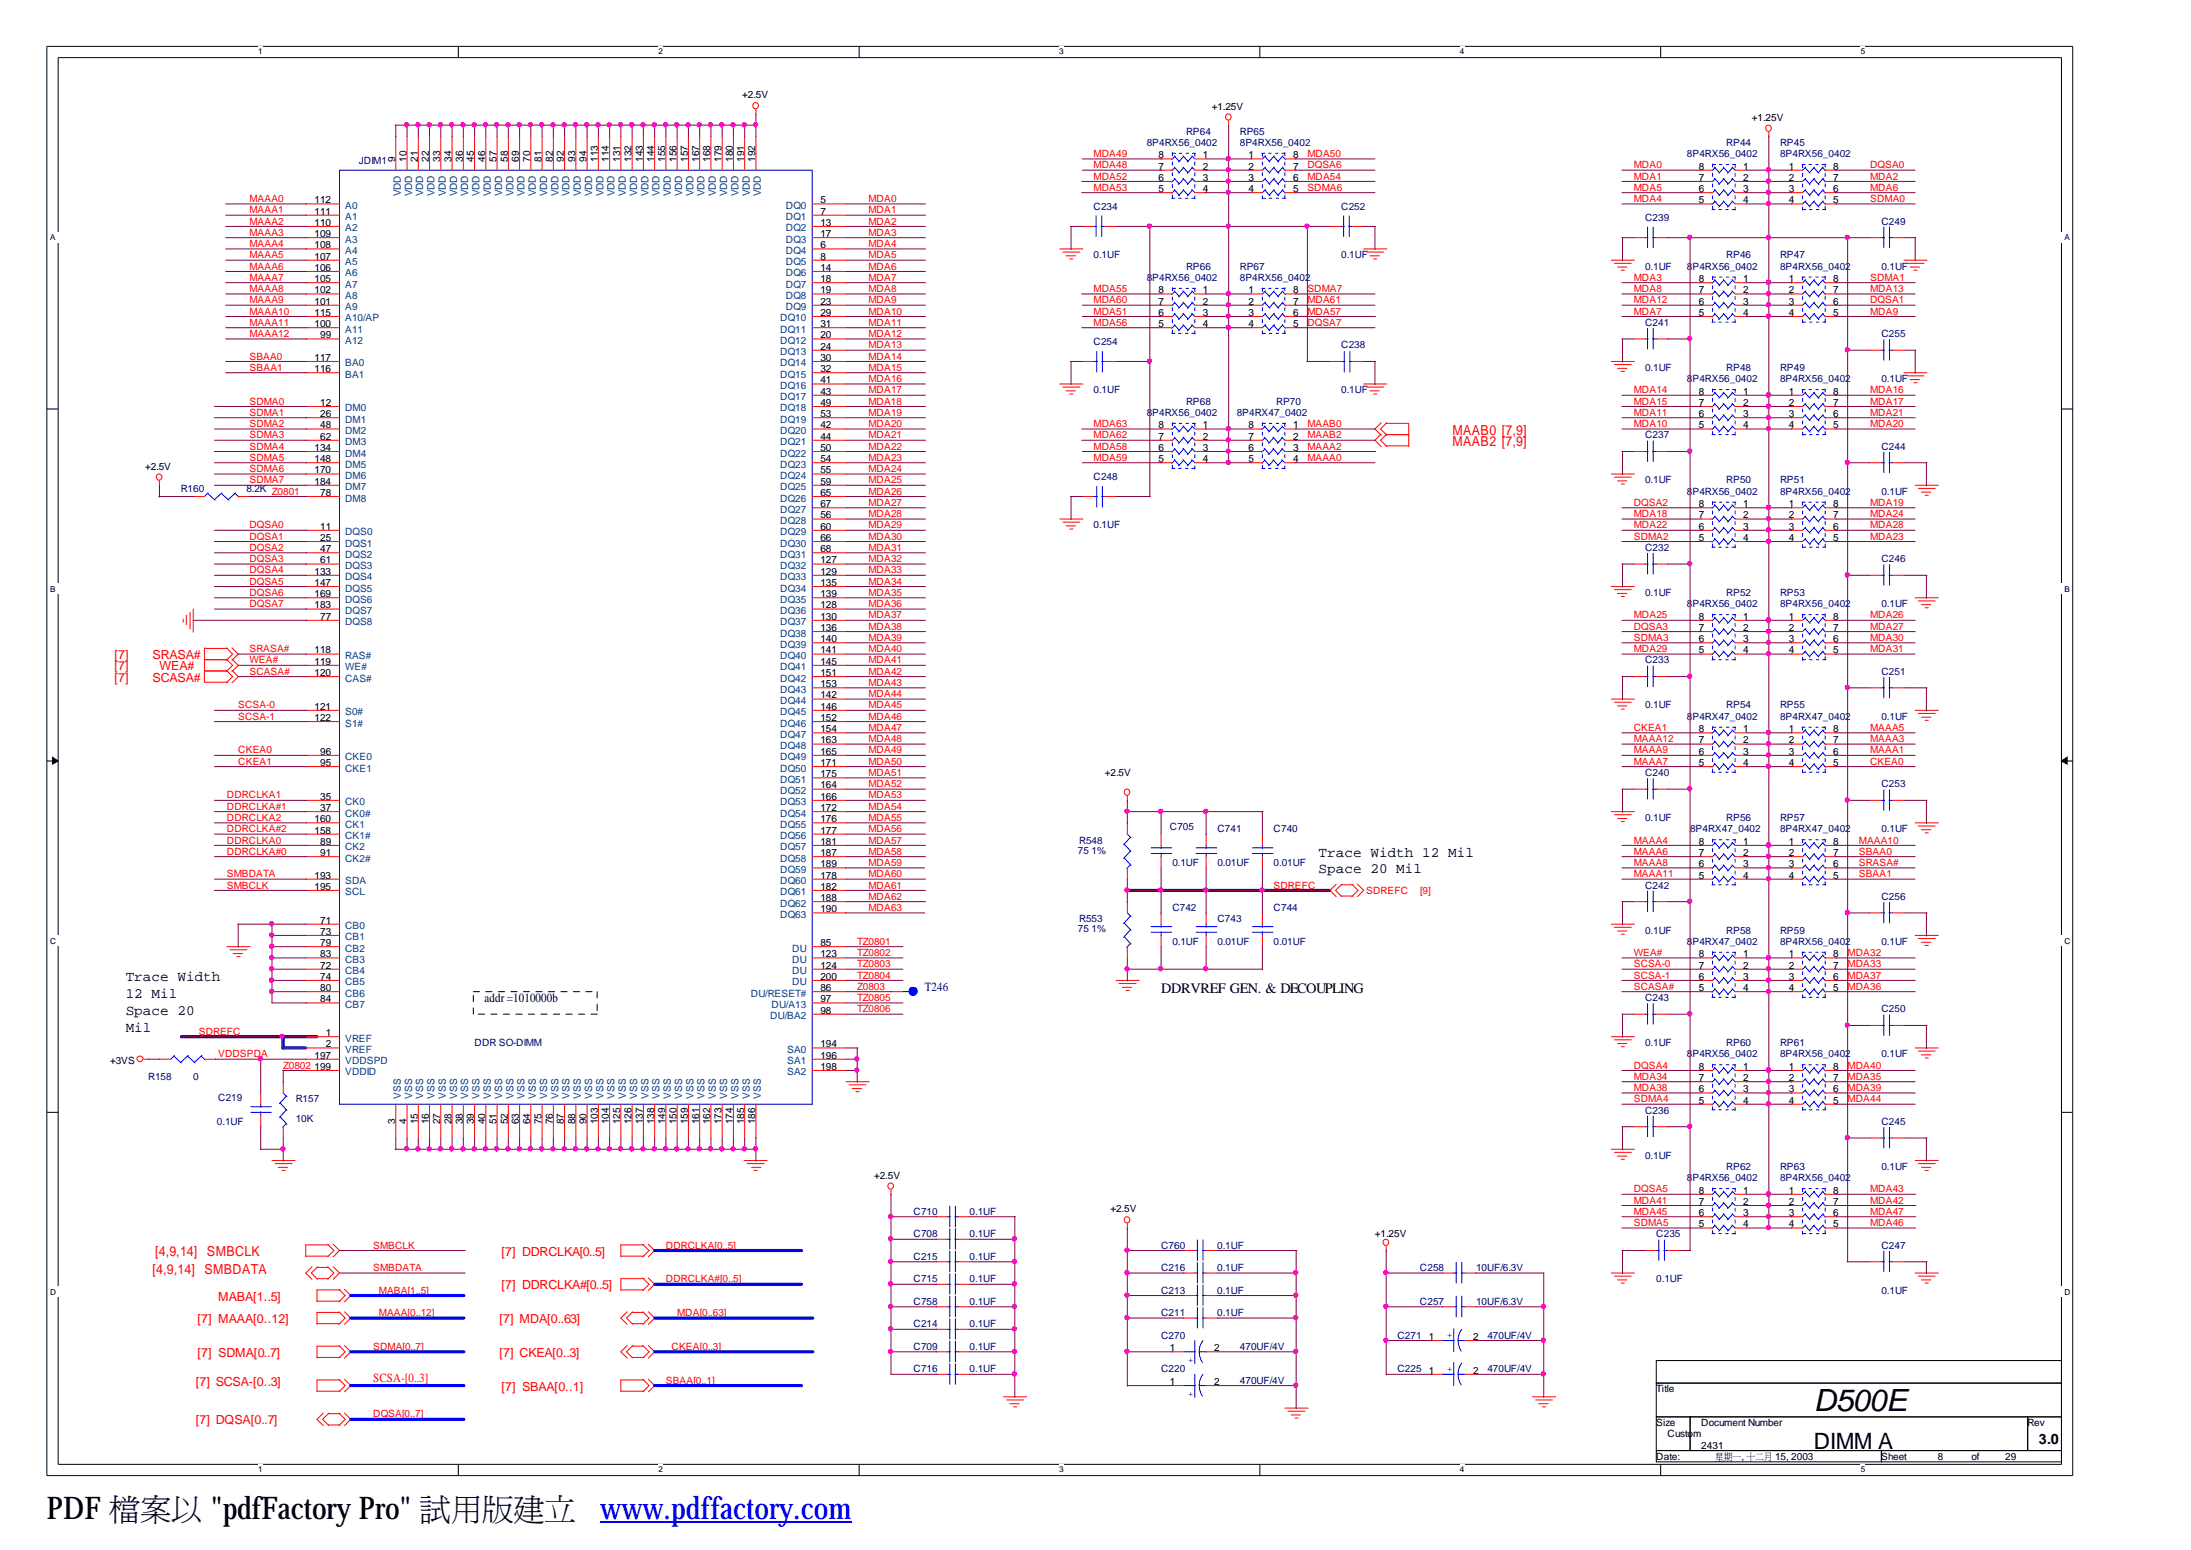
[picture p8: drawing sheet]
<svg xmlns="http://www.w3.org/2000/svg" width="297mm" height="210mm" viewBox="0 0 297 210" stroke-linecap="round" stroke-linejoin="round" font-family="sans-serif">
<defs><g id="words">
<g font-size="4.2">
<text x="6.3" y="205.7">PDF檔</text>
<text x="19" y="205.7">案FactoryPro&quot; 試立</text>
<text x="23.2" y="205.7">以</text>
<text x="28.5" y="205.7">&quot;pdf</text>
<text x="61" y="205.7">用</text>
<text x="65.3" y="205.7">版www.pdffactory.com</text>
<text x="69.5" y="205.7">建</text>
</g>
<text font-size="4.1" x="245.6" y="191.1">D500E</text>
<text font-size="3" x="245.6" y="196.2">DIMM A</text>
<g font-size="1.9" fill="#f00">
<text x="196.7" y="58.9">MAAB0 [7,9]</text>
<text x="196.7" y="60.4">MAAB2 [7,9]</text>
<text x="20.7" y="172.6">[4,9,14]</text>
<text x="21" y="170.1">[4,9,14]</text>
<text x="27.7" y="172.6">SMBDATA</text>
<text x="28" y="170.1">SMBCLK</text>
</g>
<g font-size="1.9">
<text x="178.6" y="116.1">Trace Width 12 Mil</text>
<text x="178.6" y="118.2">Space 20 Mil</text>
<text x="17" y="132.9">Trace Width</text>
<text x="17" y="135.1">12 Mil</text>
<text x="17" y="137.4">Space 20</text>
<text x="157.2" y="134.5">DDRVREF GEN. &amp; DECOUPLING</text>
<text x="17" y="139.7">Mil</text>
<text x="276.1" y="195.6">3.0</text>
</g>
<g font-size="1.7" fill="#f00">
<text x="15.5" y="89.3">[7]</text>
<text x="20.7" y="89.3">SRASA#</text>
<text x="15.5" y="90.8">[7]</text>
<text x="15.5" y="92.3">[7]</text>
<text x="20.7" y="92.3">SCASA#</text>
<text x="21.6" y="90.8">WEA#</text>
<text x="67.9" y="170">[7] DDRCLKA[0..5]</text>
<text x="26.8" y="179.2">[7] MAAA[0..12]</text>
<text x="29.5" y="176.1">MABA[1..5]</text>
<text x="67.6" y="179.2">[7] MDA[0..63]</text>
<text x="67.9" y="174.6">[7] DDRCLKA#[0..5]</text>
<text x="26.8" y="183.7">[7] SDMA[0..7]</text>
<text x="67.6" y="183.7">[7] CKEA[0..3]</text>
<text x="26.5" y="187.7">[7] SCSA-[0..3]</text>
<text x="50.5" y="187.2">SCSA-[0..3]</text>
<text x="67.9" y="188.3">[7] SBAA[0..1]</text>
<text x="26.5" y="192.9">[7] DQSA[0..7]</text>
</g>
<text font-size="1.7" x="65.6" y="135.7">addr =1010000b</text>
<text font-size="1.7" fill="#000080" x="125.2" y="134.2">T246</text>
<g font-size="1.4">
<text x="100.5" y="13.2">+2.5V</text>
<text x="164.1" y="14.8">+1.25V</text>
<text x="237.2" y="16.4">+1.25V</text>
<text x="53.5" y="21.9" transform="rotate(-90 53.5 21.9)">9</text>
<text x="55" y="21.9" transform="rotate(-90 55 21.9)">10</text>
<text x="56.6" y="21.9" transform="rotate(-90 56.6 21.9)">21</text>
<text x="58.1" y="21.9" transform="rotate(-90 58.1 21.9)">22</text>
<text x="59.6" y="21.9" transform="rotate(-90 59.6 21.9)">33</text>
<text x="61.1" y="21.9" transform="rotate(-90 61.1 21.9)">34</text>
<text x="62.7" y="21.9" transform="rotate(-90 62.7 21.9)">36</text>
<text x="64.2" y="21.9" transform="rotate(-90 64.2 21.9)">45</text>
<text x="65.7" y="21.9" transform="rotate(-90 65.7 21.9)">46</text>
<text x="67.2" y="21.9" transform="rotate(-90 67.2 21.9)">57</text>
<text x="68.7" y="21.9" transform="rotate(-90 68.7 21.9)">58</text>
<text x="70.3" y="21.9" transform="rotate(-90 70.3 21.9)">69</text>
<text x="71.8" y="21.9" transform="rotate(-90 71.8 21.9)">70</text>
<text x="73.3" y="21.9" transform="rotate(-90 73.3 21.9)">81</text>
<text x="74.8" y="21.9" transform="rotate(-90 74.8 21.9)">82</text>
<text x="76.4" y="21.9" transform="rotate(-90 76.4 21.9)">92</text>
<text x="77.9" y="21.9" transform="rotate(-90 77.9 21.9)">93</text>
<text x="79.4" y="21.9" transform="rotate(-90 79.4 21.9)">94</text>
<text x="80.9" y="21.9" transform="rotate(-90 80.9 21.9)">113</text>
<text x="82.5" y="21.9" transform="rotate(-90 82.5 21.9)">114</text>
<text x="84" y="21.9" transform="rotate(-90 84 21.9)">131</text>
<text x="85.5" y="21.9" transform="rotate(-90 85.5 21.9)">132</text>
<text x="87" y="21.9" transform="rotate(-90 87 21.9)">143</text>
<text x="88.6" y="21.9" transform="rotate(-90 88.6 21.9)">144</text>
<text x="90.1" y="21.9" transform="rotate(-90 90.1 21.9)">155</text>
<text x="91.6" y="21.9" transform="rotate(-90 91.6 21.9)">156</text>
<text x="93.1" y="21.9" transform="rotate(-90 93.1 21.9)">157</text>
<text x="94.7" y="21.9" transform="rotate(-90 94.7 21.9)">167</text>
<text x="96.2" y="21.9" transform="rotate(-90 96.2 21.9)">168</text>
<text x="97.7" y="21.9" transform="rotate(-90 97.7 21.9)">179</text>
<text x="99.2" y="21.9" transform="rotate(-90 99.2 21.9)">180</text>
<text x="100.8" y="21.9" transform="rotate(-90 100.8 21.9)">191</text>
<text x="102.3" y="21.9" transform="rotate(-90 102.3 21.9)">192</text>
<text x="156.9" y="21.4">8</text>
<text x="156.9" y="23">7</text>
<text x="162.9" y="21.4">1</text>
<text x="162.9" y="23">2</text>
<text x="169.1" y="21.4">1</text>
<text x="169.1" y="23">2</text>
<text x="175.1" y="21.4">8</text>
<text x="175.1" y="23">7</text>
<text x="230" y="23">8</text>
<text x="236.1" y="23">1</text>
<text x="242.2" y="23">1</text>
<text x="248.2" y="23">8</text>
<text x="42.6" y="27.5">112</text>
<text x="42.6" y="29.1">111</text>
<text x="111.1" y="27.5">5</text>
<text x="111.1" y="29.1">7</text>
<text x="156.9" y="24.5">6</text>
<text x="156.9" y="26">5</text>
<text x="162.9" y="24.5">3</text>
<text x="162.9" y="26">4</text>
<text x="169.1" y="24.5">3</text>
<text x="169.1" y="26">4</text>
<text x="175.1" y="24.5">6</text>
<text x="175.1" y="26">5</text>
<text x="230" y="24.5">7</text>
<text x="230" y="26">6</text>
<text x="230" y="27.5">5</text>
<text x="236.1" y="24.5">2</text>
<text x="236.1" y="26">3</text>
<text x="236.1" y="27.5">4</text>
<text x="242.2" y="24.5">2</text>
<text x="242.2" y="26">3</text>
<text x="242.2" y="27.5">4</text>
<text x="248.2" y="24.5">7</text>
<text x="248.2" y="26">6</text>
<text x="248.2" y="27.5">5</text>
<text x="42.6" y="30.6">110</text>
<text x="42.6" y="32.1">109</text>
<text x="42.6" y="33.6">108</text>
<text x="42.6" y="35.2">107</text>
<text x="111.1" y="30.6">13</text>
<text x="111.1" y="32.1">17</text>
<text x="111.1" y="33.6">6</text>
<text x="111.1" y="35.2">8</text>
<text x="42.6" y="36.7">106</text>
<text x="42.6" y="38.2">105</text>
<text x="42.6" y="39.7">102</text>
<text x="42.6" y="41.2">101</text>
<text x="111.1" y="36.7">14</text>
<text x="111.1" y="38.2">18</text>
<text x="111.1" y="39.7">19</text>
<text x="111.1" y="41.2">23</text>
<text x="156.9" y="39.7">8</text>
<text x="156.9" y="41.2">7</text>
<text x="162.9" y="39.7">1</text>
<text x="162.9" y="41.2">2</text>
<text x="169.1" y="39.7">1</text>
<text x="169.1" y="41.2">2</text>
<text x="175.1" y="39.7">8</text>
<text x="175.1" y="41.2">7</text>
<text x="230" y="38.2">8</text>
<text x="230" y="39.7">7</text>
<text x="230" y="41.2">6</text>
<text x="236.1" y="38.2">1</text>
<text x="236.1" y="39.7">2</text>
<text x="236.1" y="41.2">3</text>
<text x="242.2" y="38.2">1</text>
<text x="242.2" y="39.7">2</text>
<text x="242.2" y="41.2">3</text>
<text x="248.2" y="38.2">8</text>
<text x="248.2" y="39.7">7</text>
<text x="248.2" y="41.2">6</text>
<text x="42.6" y="42.8">115</text>
<text x="42.6" y="44.3">100</text>
<text x="43.3" y="45.8">99</text>
<text x="111.1" y="42.8">29</text>
<text x="111.1" y="44.3">31</text>
<text x="111.1" y="45.8">20</text>
<text x="111.1" y="47.3">24</text>
<text x="156.9" y="42.8">6</text>
<text x="156.9" y="44.3">5</text>
<text x="162.9" y="42.8">3</text>
<text x="162.9" y="44.3">4</text>
<text x="169.1" y="42.8">3</text>
<text x="169.1" y="44.3">4</text>
<text x="175.1" y="42.8">6</text>
<text x="175.1" y="44.3">5</text>
<text x="230" y="42.8">5</text>
<text x="236.1" y="42.8">4</text>
<text x="242.2" y="42.8">4</text>
<text x="248.2" y="42.8">5</text>
<text x="42.6" y="48.9">117</text>
<text x="42.6" y="50.4">116</text>
<text x="111.1" y="48.9">30</text>
<text x="111.1" y="50.4">32</text>
<text x="111.1" y="51.9">41</text>
<text x="111.1" y="53.4">43</text>
<text x="230" y="53.4">8</text>
<text x="236.1" y="53.4">1</text>
<text x="242.2" y="53.4">1</text>
<text x="248.2" y="53.4">8</text>
<text x="43.3" y="55">12</text>
<text x="43.3" y="56.5">26</text>
<text x="43.3" y="58">48</text>
<text x="43.3" y="59.5">62</text>
<text x="111.1" y="55">49</text>
<text x="111.1" y="56.5">53</text>
<text x="111.1" y="58">42</text>
<text x="111.1" y="59.5">44</text>
<text x="156.9" y="58">8</text>
<text x="156.9" y="59.5">7</text>
<text x="162.9" y="58">1</text>
<text x="162.9" y="59.5">2</text>
<text x="169.1" y="58">8</text>
<text x="169.1" y="59.5">7</text>
<text x="175.1" y="58">1</text>
<text x="175.1" y="59.5">2</text>
<text x="230" y="55">7</text>
<text x="230" y="56.5">6</text>
<text x="230" y="58">5</text>
<text x="236.1" y="55">2</text>
<text x="236.1" y="56.5">3</text>
<text x="236.1" y="58">4</text>
<text x="242.2" y="55">2</text>
<text x="242.2" y="56.5">3</text>
<text x="242.2" y="58">4</text>
<text x="248.2" y="55">7</text>
<text x="248.2" y="56.5">6</text>
<text x="248.2" y="58">5</text>
<text x="19.6" y="63.6">+2.5V</text>
<text x="42.6" y="61.1">134</text>
<text x="42.6" y="62.6">148</text>
<text x="42.6" y="64.1">170</text>
<text x="42.6" y="65.6">184</text>
<text x="111.1" y="61.1">50</text>
<text x="111.1" y="62.6">54</text>
<text x="111.1" y="64.1">55</text>
<text x="111.1" y="65.6">59</text>
<text x="156.9" y="61.1">6</text>
<text x="156.9" y="62.6">5</text>
<text x="162.9" y="61.1">3</text>
<text x="162.9" y="62.6">4</text>
<text x="169.1" y="61.1">6</text>
<text x="169.1" y="62.6">5</text>
<text x="175.1" y="61.1">3</text>
<text x="175.1" y="62.6">4</text>
<text x="43.3" y="67.2">78</text>
<text x="43.3" y="71.7">11</text>
<text x="111.1" y="67.2">65</text>
<text x="111.1" y="68.7">67</text>
<text x="111.1" y="70.2">56</text>
<text x="111.1" y="71.7">60</text>
<text x="230" y="68.7">8</text>
<text x="230" y="70.2">7</text>
<text x="230" y="71.7">6</text>
<text x="236.1" y="68.7">1</text>
<text x="236.1" y="70.2">2</text>
<text x="236.1" y="71.7">3</text>
<text x="242.2" y="68.7">1</text>
<text x="242.2" y="70.2">2</text>
<text x="242.2" y="71.7">3</text>
<text x="248.2" y="68.7">8</text>
<text x="248.2" y="70.2">7</text>
<text x="248.2" y="71.7">6</text>
<text x="42.6" y="77.8">133</text>
<text x="43.3" y="73.3">25</text>
<text x="43.3" y="74.8">47</text>
<text x="43.3" y="76.3">61</text>
<text x="111.1" y="73.3">66</text>
<text x="111.1" y="74.8">68</text>
<text x="111.1" y="76.3">127</text>
<text x="111.1" y="77.8">129</text>
<text x="230" y="73.3">5</text>
<text x="236.1" y="73.3">4</text>
<text x="242.2" y="73.3">4</text>
<text x="248.2" y="73.3">5</text>
<text x="42.6" y="79.3">147</text>
<text x="42.6" y="80.9">169</text>
<text x="42.6" y="82.4">183</text>
<text x="43.3" y="83.9">77</text>
<text x="111.1" y="79.3">135</text>
<text x="111.1" y="80.9">139</text>
<text x="111.1" y="82.4">128</text>
<text x="111.1" y="83.9">130</text>
<text x="230" y="83.9">8</text>
<text x="236.1" y="83.9">1</text>
<text x="242.2" y="83.9">1</text>
<text x="248.2" y="83.9">8</text>
<text x="42.6" y="88.5">118</text>
<text x="111.1" y="85.4">136</text>
<text x="111.1" y="87">140</text>
<text x="111.1" y="88.5">141</text>
<text x="230" y="85.4">7</text>
<text x="230" y="87">6</text>
<text x="230" y="88.5">5</text>
<text x="236.1" y="85.4">2</text>
<text x="236.1" y="87">3</text>
<text x="236.1" y="88.5">4</text>
<text x="242.2" y="85.4">2</text>
<text x="242.2" y="87">3</text>
<text x="242.2" y="88.5">4</text>
<text x="248.2" y="85.4">7</text>
<text x="248.2" y="87">6</text>
<text x="248.2" y="88.5">5</text>
<text x="42.6" y="90">119</text>
<text x="42.6" y="91.5">120</text>
<text x="111.1" y="90">145</text>
<text x="111.1" y="91.5">151</text>
<text x="111.1" y="93.1">153</text>
<text x="111.1" y="94.6">142</text>
<text x="42.6" y="96.1">121</text>
<text x="42.6" y="97.6">122</text>
<text x="111.1" y="96.1">146</text>
<text x="111.1" y="97.6">152</text>
<text x="111.1" y="99.2">154</text>
<text x="111.1" y="100.7">163</text>
<text x="230" y="99.2">8</text>
<text x="230" y="100.7">7</text>
<text x="236.1" y="99.2">1</text>
<text x="236.1" y="100.7">2</text>
<text x="242.2" y="99.2">1</text>
<text x="242.2" y="100.7">2</text>
<text x="248.2" y="99.2">8</text>
<text x="248.2" y="100.7">7</text>
<text x="43.3" y="102.2">96</text>
<text x="43.3" y="103.7">95</text>
<text x="111.1" y="102.2">165</text>
<text x="111.1" y="103.7">171</text>
<text x="111.1" y="105.3">175</text>
<text x="111.1" y="106.8">164</text>
<text x="149.6" y="105.1">+2.5V</text>
<text x="230" y="102.2">6</text>
<text x="230" y="103.7">5</text>
<text x="236.1" y="102.2">3</text>
<text x="236.1" y="103.7">4</text>
<text x="242.2" y="102.2">3</text>
<text x="242.2" y="103.7">4</text>
<text x="248.2" y="102.2">6</text>
<text x="248.2" y="103.7">5</text>
<text x="42.6" y="111.4">160</text>
<text x="42.6" y="112.9">158</text>
<text x="43.3" y="108.3">35</text>
<text x="43.3" y="109.8">37</text>
<text x="111.1" y="108.3">166</text>
<text x="111.1" y="109.8">172</text>
<text x="111.1" y="111.4">176</text>
<text x="111.1" y="112.9">177</text>
<text x="42.6" y="119">193</text>
<text x="43.3" y="114.4">89</text>
<text x="43.3" y="115.9">91</text>
<text x="111.1" y="114.4">181</text>
<text x="111.1" y="115.9">187</text>
<text x="111.1" y="117.4">189</text>
<text x="111.1" y="119">178</text>
<text x="230" y="114.4">8</text>
<text x="230" y="115.9">7</text>
<text x="230" y="117.4">6</text>
<text x="230" y="119">5</text>
<text x="236.1" y="114.4">1</text>
<text x="236.1" y="115.9">2</text>
<text x="236.1" y="117.4">3</text>
<text x="236.1" y="119">4</text>
<text x="242.2" y="114.4">1</text>
<text x="242.2" y="115.9">2</text>
<text x="242.2" y="117.4">3</text>
<text x="242.2" y="119">4</text>
<text x="248.2" y="114.4">8</text>
<text x="248.2" y="115.9">7</text>
<text x="248.2" y="117.4">6</text>
<text x="248.2" y="119">5</text>
<text x="42.6" y="120.5">195</text>
<text x="43.3" y="125.1">71</text>
<text x="111.1" y="120.5">182</text>
<text x="111.1" y="122">188</text>
<text x="111.1" y="123.5">190</text>
<text x="43.3" y="126.6">73</text>
<text x="43.3" y="128.1">79</text>
<text x="43.3" y="129.6">83</text>
<text x="43.3" y="131.2">72</text>
<text x="111.1" y="128.1">85</text>
<text x="111.1" y="129.6">123</text>
<text x="111.1" y="131.2">124</text>
<text x="230" y="129.6">8</text>
<text x="230" y="131.2">7</text>
<text x="236.1" y="129.6">1</text>
<text x="236.1" y="131.2">2</text>
<text x="242.2" y="129.6">1</text>
<text x="242.2" y="131.2">2</text>
<text x="248.2" y="129.6">8</text>
<text x="248.2" y="131.2">7</text>
<text x="43.3" y="132.7">74</text>
<text x="43.3" y="134.2">80</text>
<text x="43.3" y="135.7">84</text>
<text x="111.1" y="132.7">200</text>
<text x="111.1" y="134.2">86</text>
<text x="111.1" y="135.7">97</text>
<text x="111.1" y="137.3">98</text>
<text x="230" y="132.7">6</text>
<text x="230" y="134.2">5</text>
<text x="236.1" y="132.7">3</text>
<text x="236.1" y="134.2">4</text>
<text x="242.2" y="132.7">3</text>
<text x="242.2" y="134.2">4</text>
<text x="248.2" y="132.7">6</text>
<text x="248.2" y="134.2">5</text>
<text x="42.6" y="143.4">197</text>
<text x="44.1" y="140.3">1</text>
<text x="44.1" y="141.8">2</text>
<text x="111.1" y="141.8">194</text>
<text x="111.1" y="143.4">196</text>
<text x="14.9" y="144.1">+3VS</text>
<text x="42.6" y="144.9">199</text>
<text x="111.1" y="144.9">198</text>
<text x="230" y="144.9">8</text>
<text x="230" y="146.4">7</text>
<text x="230" y="147.9">6</text>
<text x="230" y="149.5">5</text>
<text x="236.1" y="144.9">1</text>
<text x="236.1" y="146.4">2</text>
<text x="236.1" y="147.9">3</text>
<text x="236.1" y="149.5">4</text>
<text x="242.2" y="144.9">1</text>
<text x="242.2" y="146.4">2</text>
<text x="242.2" y="147.9">3</text>
<text x="242.2" y="149.5">4</text>
<text x="248.2" y="144.9">8</text>
<text x="248.2" y="146.4">7</text>
<text x="248.2" y="147.9">6</text>
<text x="248.2" y="149.5">5</text>
<text x="53.5" y="152.2" transform="rotate(-90 53.5 152.2)">3</text>
<text x="55" y="152.2" transform="rotate(-90 55 152.2)">4</text>
<text x="56.6" y="152.2" transform="rotate(-90 56.6 152.2)">15</text>
<text x="58.1" y="152.2" transform="rotate(-90 58.1 152.2)">16</text>
<text x="59.6" y="152.2" transform="rotate(-90 59.6 152.2)">27</text>
<text x="61.1" y="152.2" transform="rotate(-90 61.1 152.2)">28</text>
<text x="62.7" y="152.2" transform="rotate(-90 62.7 152.2)">38</text>
<text x="64.2" y="152.2" transform="rotate(-90 64.2 152.2)">39</text>
<text x="65.7" y="152.2" transform="rotate(-90 65.7 152.2)">40</text>
<text x="67.2" y="152.2" transform="rotate(-90 67.2 152.2)">51</text>
<text x="68.7" y="152.2" transform="rotate(-90 68.7 152.2)">52</text>
<text x="70.3" y="152.2" transform="rotate(-90 70.3 152.2)">63</text>
<text x="71.8" y="152.2" transform="rotate(-90 71.8 152.2)">64</text>
<text x="73.3" y="152.2" transform="rotate(-90 73.3 152.2)">75</text>
<text x="74.8" y="152.2" transform="rotate(-90 74.8 152.2)">76</text>
<text x="76.4" y="152.2" transform="rotate(-90 76.4 152.2)">87</text>
<text x="77.9" y="152.2" transform="rotate(-90 77.9 152.2)">88</text>
<text x="79.4" y="152.2" transform="rotate(-90 79.4 152.2)">90</text>
<text x="80.9" y="152.2" transform="rotate(-90 80.9 152.2)">103</text>
<text x="82.5" y="152.2" transform="rotate(-90 82.5 152.2)">104</text>
<text x="84" y="152.2" transform="rotate(-90 84 152.2)">125</text>
<text x="85.5" y="152.2" transform="rotate(-90 85.5 152.2)">126</text>
<text x="87" y="152.2" transform="rotate(-90 87 152.2)">137</text>
<text x="88.6" y="152.2" transform="rotate(-90 88.6 152.2)">138</text>
<text x="90.1" y="152.2" transform="rotate(-90 90.1 152.2)">149</text>
<text x="91.6" y="152.2" transform="rotate(-90 91.6 152.2)">150</text>
<text x="93.1" y="152.2" transform="rotate(-90 93.1 152.2)">159</text>
<text x="94.7" y="152.2" transform="rotate(-90 94.7 152.2)">161</text>
<text x="96.2" y="152.2" transform="rotate(-90 96.2 152.2)">162</text>
<text x="97.7" y="152.2" transform="rotate(-90 97.7 152.2)">173</text>
<text x="99.2" y="152.2" transform="rotate(-90 99.2 152.2)">174</text>
<text x="100.8" y="152.2" transform="rotate(-90 100.8 152.2)">185</text>
<text x="102.3" y="152.2" transform="rotate(-90 102.3 152.2)">186</text>
<text x="118.4" y="159.6">+2.5V</text>
<text x="230" y="161.6">8</text>
<text x="236.1" y="161.6">1</text>
<text x="242.2" y="161.6">1</text>
<text x="248.2" y="161.6">8</text>
<text x="150.4" y="164.2">+2.5V</text>
<text x="186.2" y="167.6">+1.25V</text>
<text x="230" y="163.2">7</text>
<text x="230" y="164.7">6</text>
<text x="230" y="166.2">5</text>
<text x="236.1" y="163.2">2</text>
<text x="236.1" y="164.7">3</text>
<text x="236.1" y="166.2">4</text>
<text x="242.2" y="163.2">2</text>
<text x="242.2" y="164.7">3</text>
<text x="242.2" y="166.2">4</text>
<text x="248.2" y="163.2">7</text>
<text x="248.2" y="164.7">6</text>
<text x="248.2" y="166.2">5</text>
<text x="158.4" y="183">1</text>
<text x="164.4" y="183">2</text>
<text x="193.5" y="181.5">1</text>
<text x="199.5" y="181.5">2</text>
<text x="158.4" y="187.6">1</text>
<text x="164.4" y="187.6">2</text>
<text x="193.5" y="186">1</text>
<text x="199.5" y="186">2</text>
<text x="224.3" y="188.6">Title</text>
<text x="224.3" y="193.1">Size</text>
<text x="224.3" y="197.7">Date:</text>
<text x="225.8" y="194.7">Custom</text>
<text x="230.4" y="193.1">Document Number</text>
<text x="230.4" y="196.2">2431</text>
<text x="232.2" y="197.7">星, 十</text>
<text x="233.4" y="197.7">期二</text>
<text x="234.6" y="197.7">一月2003</text>
<text x="240.4" y="197.7">15,</text>
<text x="254.7" y="197.7">Sheet</text>
<text x="262.4" y="197.7">8</text>
<text x="267" y="197.7">of</text>
<text x="271.5" y="197.7">29</text>
<text x="274.5" y="193.1">Rev</text>
</g>
<g font-size="1.4" fill="#000080">
<text x="48.6" y="22.2">JDIM1</text>
<text x="155.3" y="19.7">8P4RX56_0402</text>
<text x="160.6" y="18.2">RP64</text>
<text x="167.9" y="18.2">RP65</text>
<text x="167.9" y="19.7">8P4RX56_0402</text>
<text x="228.4" y="21.3">8P4RX56_0402</text>
<text x="233.8" y="19.7">RP44</text>
<text x="241" y="19.7">RP45</text>
<text x="241" y="21.3">8P4RX56_0402</text>
<text x="148.1" y="28.5">C234</text>
<text x="181.6" y="28.5">C252</text>
<text x="222.8" y="30">C239</text>
<text x="148.1" y="35">0.1UF</text>
<text x="181.6" y="35">0.1UF</text>
<text x="233.8" y="35">RP46</text>
<text x="241" y="35">RP47</text>
<text x="254.8" y="30.4">C249</text>
<text x="155.3" y="38">8</text>
<text x="156" y="38">P4RX56_0402</text>
<text x="160.6" y="36.5">RP66</text>
<text x="167.9" y="36.5">RP67</text>
<text x="167.9" y="38">8P4RX56_0402</text>
<text x="222.8" y="36.5">0.1UF</text>
<text x="228.4" y="36.5">8</text>
<text x="229.2" y="36.5">P4RX56_0402</text>
<text x="241" y="36.5">8P4RX56_0402</text>
<text x="254.8" y="36.5">0.1UF</text>
<text x="148.1" y="46.8">C254</text>
<text x="181.6" y="47.2">C238</text>
<text x="222.8" y="44.1">C241</text>
<text x="254.8" y="45.6">C255</text>
<text x="148.1" y="53.3">0.1UF</text>
<text x="181.6" y="53.3">0.1UF</text>
<text x="222.8" y="50.2">0.1UF</text>
<text x="228.4" y="51.7">8</text>
<text x="229.2" y="51.7">P4RX56_0402</text>
<text x="233.8" y="50.2">RP48</text>
<text x="241" y="50.2">RP49</text>
<text x="241" y="51.7">8P4RX56_0402</text>
<text x="254.8" y="51.7">0.1UF</text>
<text x="155.3" y="56.3">8</text>
<text x="156" y="56.3">P4RX56_0402</text>
<text x="160.6" y="54.8">RP68</text>
<text x="167.5" y="56.3">8P4RX47_0402</text>
<text x="172.8" y="54.8">RP70</text>
<text x="222.8" y="59.4">C237</text>
<text x="148.1" y="65">C248</text>
<text x="222.8" y="65.5">0.1UF</text>
<text x="233.8" y="65.5">RP50</text>
<text x="241" y="65.5">RP51</text>
<text x="254.8" y="60.9">C244</text>
<text x="24.5" y="66.6">R160</text>
<text x="33.4" y="66.6">8.2K Z0801</text>
<text x="148.1" y="71.6">0.1UF</text>
<text x="228.4" y="67">8</text>
<text x="229.2" y="67">P4RX56_0402</text>
<text x="241" y="67">8P4RX56_0402</text>
<text x="254.8" y="67">0.1UF</text>
<text x="222.8" y="74.6">C232</text>
<text x="254.8" y="76.1">C246</text>
<text x="222.8" y="80.7">0.1UF</text>
<text x="228.4" y="82.2">8</text>
<text x="229.2" y="82.2">P4RX56_0402</text>
<text x="233.8" y="80.7">RP52</text>
<text x="241" y="80.7">RP53</text>
<text x="241" y="82.2">8P4RX56_0402</text>
<text x="254.8" y="82.2">0.1UF</text>
<text x="222.8" y="89.8">C233</text>
<text x="222.8" y="95.9">0.1UF</text>
<text x="233.8" y="95.9">RP54</text>
<text x="241" y="95.9">RP55</text>
<text x="254.8" y="91.4">C251</text>
<text x="228.4" y="97.5">8</text>
<text x="229.2" y="97.5">P4RX47_0402</text>
<text x="241" y="97.5">8P4RX47_0402</text>
<text x="254.8" y="97.5">0.1UF</text>
<text x="222.8" y="105.1">C240</text>
<text x="254.8" y="106.6">C253</text>
<text x="158.4" y="112.4">C705</text>
<text x="164.8" y="112.7">C741</text>
<text x="172.5" y="112.7">C740</text>
<text x="222.8" y="111.2">0.1UF</text>
<text x="228.9" y="112.7">8P4RX47_0402</text>
<text x="233.8" y="111.2">RP56</text>
<text x="241" y="111.2">RP57</text>
<text x="241" y="112.7">8P4RX47_0402</text>
<text x="254.8" y="112.7">0.1UF</text>
<text x="146" y="115.6">75</text>
<text x="146.1" y="114.2">R548</text>
<text x="147.8" y="115.6">1%</text>
<text x="158.7" y="117.3">0.1UF</text>
<text x="164.8" y="117.3">0.01UF</text>
<text x="172.5" y="117.3">0.01UF</text>
<text x="146.1" y="124.9">R553</text>
<text x="158.7" y="123.4">C742</text>
<text x="164.8" y="124.9">C743</text>
<text x="172.5" y="123.4">C744</text>
<text x="222.8" y="120.3">C242</text>
<text x="254.8" y="121.8">C256</text>
<text x="146" y="126.3">75</text>
<text x="147.8" y="126.3">1%</text>
<text x="158.7" y="127.9">0.1UF</text>
<text x="164.8" y="127.9">0.01UF</text>
<text x="172.5" y="127.9">0.01UF</text>
<text x="222.8" y="126.4">0.1UF</text>
<text x="228.4" y="127.9">8</text>
<text x="229.2" y="127.9">P4RX47_0402</text>
<text x="233.8" y="126.4">RP58</text>
<text x="241" y="126.4">RP59</text>
<text x="241" y="127.9">8P4RX56_0402</text>
<text x="254.8" y="127.9">0.1UF</text>
<text x="222.8" y="135.6">C243</text>
<text x="254.8" y="137.1">C250</text>
<text x="64.3" y="141.7">DDR SO-DIMM</text>
<text x="222.8" y="141.7">0.1UF</text>
<text x="228.4" y="143.2">8</text>
<text x="229.2" y="143.2">P4RX56_0402</text>
<text x="233.8" y="141.7">RP60</text>
<text x="241" y="141.7">RP61</text>
<text x="241" y="143.2">8P4RX56_0402</text>
<text x="254.8" y="143.2">0.1UF</text>
<text x="20.1" y="146.2">R158</text>
<text x="26.2" y="146.2">0</text>
<text x="29.5" y="149.1">C219</text>
<text x="40" y="149.3">R157</text>
<text x="29.4" y="152.3">0.1UF</text>
<text x="40" y="152">10K</text>
<text x="222.8" y="150.8">C236</text>
<text x="254.8" y="152.3">C245</text>
<text x="222.8" y="156.9">0.1UF</text>
<text x="228.4" y="159.9">8</text>
<text x="229.2" y="159.9">P4RX56_0402</text>
<text x="233.8" y="158.4">RP62</text>
<text x="241" y="158.4">RP63</text>
<text x="241" y="159.9">8P4RX56_0402</text>
<text x="254.8" y="158.4">0.1UF</text>
<text x="123.7" y="167.6">C708</text>
<text x="123.7" y="164.5">C710</text>
<text x="131.3" y="167.6">0.1UF</text>
<text x="131.3" y="164.5">0.1UF</text>
<text x="224.3" y="167.6">C235</text>
<text x="123.7" y="170.6">C215</text>
<text x="123.7" y="173.7">C715</text>
<text x="131.3" y="170.6">0.1UF</text>
<text x="131.3" y="173.7">0.1UF</text>
<text x="157.2" y="172.1">C216</text>
<text x="157.2" y="169.1">C760</text>
<text x="164.8" y="172.1">0.1UF</text>
<text x="164.8" y="169.1">0.1UF</text>
<text x="192.3" y="172.1">C258</text>
<text x="199.9" y="172.1">10UF/6.3V</text>
<text x="224.3" y="173.7">0.1UF</text>
<text x="254.8" y="169.1">C247</text>
<text x="123.7" y="176.7">C758</text>
<text x="123.7" y="179.8">C214</text>
<text x="131.3" y="176.7">0.1UF</text>
<text x="131.3" y="179.8">0.1UF</text>
<text x="157.2" y="175.2">C213</text>
<text x="157.2" y="178.2">C211</text>
<text x="164.8" y="175.2">0.1UF</text>
<text x="164.8" y="178.2">0.1UF</text>
<text x="192.3" y="176.7">C257</text>
<text x="199.9" y="176.7">10UF/6.3V</text>
<text x="254.8" y="175.2">0.1UF</text>
<text x="123.7" y="182.8">C709</text>
<text x="123.7" y="185.9">C716</text>
<text x="131.3" y="182.8">0.1UF</text>
<text x="131.3" y="185.9">0.1UF</text>
<text x="157.2" y="185.9">C220</text>
<text x="157.2" y="181.3">C270</text>
<text x="167.9" y="182.8">470UF/4V</text>
<text x="189.2" y="181.3">C271</text>
<text x="189.2" y="185.9">C225</text>
<text x="201.4" y="181.3">470UF/4V</text>
<text x="201.4" y="185.9">470UF/4V</text>
<text x="167.9" y="187.4">470UF/4V</text>
</g>
<g font-size="1.4" fill="#f00">
<text x="148.1" y="21.3">MDA49</text>
<text x="148.1" y="22.8">MDA48</text>
<text x="177" y="21.3">MDA50</text>
<text x="177" y="22.8">DQSA6</text>
<text x="221.2" y="22.8">MDA0</text>
<text x="253.2" y="22.8">DQSA0</text>
<text x="33.8" y="27.4">MAAA0</text>
<text x="33.8" y="28.9">MAAA1</text>
<text x="117.6" y="28.9">MDA1</text>
<text x="117.6" y="27.4">MDA0</text>
<text x="148.1" y="24.3">MDA52</text>
<text x="148.1" y="25.8">MDA53</text>
<text x="177" y="24.3">MDA54</text>
<text x="177" y="25.8">SDMA6</text>
<text x="221.2" y="24.3">MDA1</text>
<text x="221.2" y="27.4">MDA4</text>
<text x="221.2" y="25.8">MDA5</text>
<text x="253.2" y="25.8">MDA6</text>
<text x="253.2" y="24.3">MDA2</text>
<text x="253.2" y="27.4">SDMA0</text>
<text x="33.8" y="30.4">MAAA2</text>
<text x="33.8" y="31.9">MAAA3</text>
<text x="33.8" y="33.5">MAAA4</text>
<text x="33.8" y="35">MAAA5</text>
<text x="117.6" y="30.4">MDA2</text>
<text x="117.6" y="35">MDA5</text>
<text x="117.6" y="33.5">MDA4</text>
<text x="117.6" y="31.9">MDA3</text>
<text x="33.8" y="41.1">MAAA9</text>
<text x="33.8" y="38">MAAA7</text>
<text x="33.8" y="39.6">MAAA8</text>
<text x="33.8" y="36.5">MAAA6</text>
<text x="117.6" y="38">MDA7</text>
<text x="117.6" y="41.1">MDA9</text>
<text x="117.6" y="39.6">MDA8</text>
<text x="117.6" y="36.5">MDA6</text>
<text x="148.1" y="41.1">MDA60</text>
<text x="148.1" y="39.6">MDA55</text>
<text x="177" y="41.1">MDA61</text>
<text x="177" y="39.6">SDMA7</text>
<text x="221.2" y="38">MDA3</text>
<text x="221.2" y="39.6">MDA8</text>
<text x="221.2" y="41.1">MDA12</text>
<text x="253.2" y="39.6">MDA13</text>
<text x="253.2" y="41.1">DQSA1</text>
<text x="253.2" y="38">SDMA1</text>
<text x="33.8" y="44.1">MAAA11</text>
<text x="33.8" y="45.6">MAAA12</text>
<text x="33.8" y="42.6">MAAA10</text>
<text x="117.6" y="45.6">MDA12</text>
<text x="117.6" y="44.1">MDA11</text>
<text x="117.6" y="47.2">MDA13</text>
<text x="117.6" y="42.6">MDA10</text>
<text x="148.1" y="44.1">MDA56</text>
<text x="148.1" y="42.6">MDA51</text>
<text x="177" y="44.1">DQSA7</text>
<text x="177" y="42.6">MDA57</text>
<text x="221.2" y="42.6">MDA7</text>
<text x="253.2" y="42.6">MDA9</text>
<text x="33.8" y="50.2">SBAA1</text>
<text x="33.8" y="48.7">SBAA0</text>
<text x="117.6" y="53.3">MDA17</text>
<text x="117.6" y="50.2">MDA15</text>
<text x="117.6" y="48.7">MDA14</text>
<text x="117.6" y="51.7">MDA16</text>
<text x="221.2" y="53.3">MDA14</text>
<text x="253.2" y="53.3">MDA16</text>
<text x="33.8" y="56.3">SDMA1</text>
<text x="33.8" y="57.8">SDMA2</text>
<text x="33.8" y="54.8">SDMA0</text>
<text x="33.8" y="59.4">SDMA3</text>
<text x="117.6" y="54.8">MDA18</text>
<text x="117.6" y="59.4">MDA21</text>
<text x="117.6" y="56.3">MDA19</text>
<text x="117.6" y="57.8">MDA20</text>
<text x="148.1" y="59.4">MDA62</text>
<text x="148.1" y="57.8">MDA63</text>
<text x="177" y="59.4">MAAB2</text>
<text x="177" y="57.8">MAAB0</text>
<text x="221.2" y="56.3">MDA11</text>
<text x="221.2" y="57.8">MDA10</text>
<text x="221.2" y="54.8">MDA15</text>
<text x="253.2" y="57.8">MDA20</text>
<text x="253.2" y="56.3">MDA21</text>
<text x="253.2" y="54.8">MDA17</text>
<text x="33.8" y="60.9">SDMA4</text>
<text x="33.8" y="65.5">SDMA7</text>
<text x="33.8" y="63.9">SDMA6</text>
<text x="33.8" y="62.4">SDMA5</text>
<text x="117.6" y="65.5">MDA25</text>
<text x="117.6" y="63.9">MDA24</text>
<text x="117.6" y="60.9">MDA22</text>
<text x="117.6" y="62.4">MDA23</text>
<text x="148.1" y="62.4">MDA59</text>
<text x="148.1" y="60.9">MDA58</text>
<text x="177" y="60.9">MAAA2</text>
<text x="177" y="62.4">MAAA0</text>
<text x="33.8" y="71.6">DQSA0</text>
<text x="117.6" y="68.5">MDA27</text>
<text x="117.6" y="67">MDA26</text>
<text x="117.6" y="71.6">MDA29</text>
<text x="117.6" y="70">MDA28</text>
<text x="221.2" y="68.5">DQSA2</text>
<text x="221.2" y="70">MDA18</text>
<text x="221.2" y="71.6">MDA22</text>
<text x="253.2" y="71.6">MDA28</text>
<text x="253.2" y="70">MDA24</text>
<text x="253.2" y="68.5">MDA19</text>
<text x="33.8" y="73.1">DQSA1</text>
<text x="33.8" y="74.6">DQSA2</text>
<text x="33.8" y="76.1">DQSA3</text>
<text x="33.8" y="77.7">DQSA4</text>
<text x="117.6" y="74.6">MDA31</text>
<text x="117.6" y="76.1">MDA32</text>
<text x="117.6" y="73.1">MDA30</text>
<text x="117.6" y="77.7">MDA33</text>
<text x="221.2" y="73.1">SDMA2</text>
<text x="253.2" y="73.1">MDA23</text>
<text x="33.8" y="82.2">DQSA7</text>
<text x="33.8" y="80.7">DQSA6</text>
<text x="33.8" y="79.2">DQSA5</text>
<text x="117.6" y="82.2">MDA36</text>
<text x="117.6" y="80.7">MDA35</text>
<text x="117.6" y="79.2">MDA34</text>
<text x="117.6" y="83.7">MDA37</text>
<text x="221.2" y="83.7">MDA25</text>
<text x="253.2" y="83.7">MDA26</text>
<text x="33.8" y="89.8">WEA#</text>
<text x="33.8" y="88.3">SRASA#</text>
<text x="117.6" y="88.3">MDA40</text>
<text x="117.6" y="85.3">MDA38</text>
<text x="117.6" y="89.8">MDA41</text>
<text x="117.6" y="86.8">MDA39</text>
<text x="221.2" y="88.3">MDA29</text>
<text x="221.2" y="86.8">SDMA3</text>
<text x="221.2" y="85.3">DQSA3</text>
<text x="253.2" y="88.3">MDA31</text>
<text x="253.2" y="85.3">MDA27</text>
<text x="253.2" y="86.8">MDA30</text>
<text x="32.3" y="95.9">SCSA-0</text>
<text x="33.8" y="91.4">SCASA#</text>
<text x="117.6" y="91.4">MDA42</text>
<text x="117.6" y="95.9">MDA45</text>
<text x="117.6" y="92.9">MDA43</text>
<text x="117.6" y="94.4">MDA44</text>
<text x="32.3" y="97.5">SCSA-1</text>
<text x="117.6" y="100.5">MDA48</text>
<text x="117.6" y="99">MDA47</text>
<text x="117.6" y="97.5">MDA46</text>
<text x="221.2" y="100.5">MAAA12</text>
<text x="221.2" y="99">CKEA1</text>
<text x="253.2" y="100.5">MAAA3</text>
<text x="253.2" y="99">MAAA5</text>
<text x="32.3" y="103.6">CKEA1</text>
<text x="32.3" y="102">CKEA0</text>
<text x="117.6" y="102">MDA49</text>
<text x="117.6" y="105.1">MDA51</text>
<text x="117.6" y="106.6">MDA52</text>
<text x="117.6" y="103.6">MDA50</text>
<text x="221.2" y="103.6">MAAA7</text>
<text x="221.2" y="102">MAAA9</text>
<text x="253.2" y="103.6">CKEA0</text>
<text x="253.2" y="102">MAAA1</text>
<text x="30.7" y="112.7">DDRCLKA#2</text>
<text x="30.7" y="109.7">DDRCLKA#1</text>
<text x="30.7" y="111.2">DDRCLKA2</text>
<text x="30.7" y="108.1">DDRCLKA1</text>
<text x="117.6" y="111.2">MDA55</text>
<text x="117.6" y="108.1">MDA53</text>
<text x="117.6" y="112.7">MDA56</text>
<text x="117.6" y="109.7">MDA54</text>
<text x="30.7" y="118.8">SMBDATA</text>
<text x="30.7" y="114.2">DDRCLKA0</text>
<text x="30.7" y="115.8">DDRCLKA#0</text>
<text x="117.6" y="118.8">MDA60</text>
<text x="117.6" y="117.3">MDA59</text>
<text x="117.6" y="115.8">MDA58</text>
<text x="117.6" y="114.2">MDA57</text>
<text x="221.2" y="117.3">MAAA8</text>
<text x="221.2" y="118.8">MAAA11</text>
<text x="221.2" y="114.2">MAAA4</text>
<text x="221.2" y="115.8">MAAA6</text>
<text x="251.7" y="115.8">SBAA0</text>
<text x="251.7" y="114.2">MAAA10</text>
<text x="251.7" y="118.8">SBAA1</text>
<text x="251.7" y="117.3">SRASA#</text>
<text x="30.7" y="120.3">SMBCLK</text>
<text x="117.6" y="121.8">MDA62</text>
<text x="117.6" y="120.3">MDA61</text>
<text x="117.6" y="123.4">MDA63</text>
<text x="172.5" y="120.3">SDREFC</text>
<text x="185" y="121.1">SDREFC</text>
<text x="192.3" y="121.1">[9]</text>
<text x="116.1" y="127.9">TZ0801</text>
<text x="116.1" y="129.5">TZ0802</text>
<text x="116.1" y="131">TZ0803</text>
<text x="221.2" y="131">SCSA-0</text>
<text x="221.2" y="129.5">WEA#</text>
<text x="250.2" y="131">MDA33</text>
<text x="250.2" y="129.5">MDA32</text>
<text x="116.1" y="134">Z0803</text>
<text x="116.1" y="132.5">TZ0804</text>
<text x="116.1" y="135.6">TZ0805</text>
<text x="116.1" y="137.1">TZ0806</text>
<text x="221.2" y="134">SCASA#</text>
<text x="221.2" y="132.5">SCSA-1</text>
<text x="250.2" y="134">MDA36</text>
<text x="250.2" y="132.5">MDA37</text>
<text x="26.9" y="140.1">SDREFC</text>
<text x="29.5" y="143.2">VDDSPDA</text>
<text x="38.4" y="144.7">Z0802</text>
<text x="221.2" y="144.7">DQSA4</text>
<text x="221.2" y="147.8">MDA38</text>
<text x="221.2" y="146.2">MDA34</text>
<text x="221.2" y="149.3">SDMA4</text>
<text x="250.2" y="144.7">MDA40</text>
<text x="250.2" y="147.8">MDA39</text>
<text x="250.2" y="149.3">MDA44</text>
<text x="250.2" y="146.2">MDA35</text>
<text x="221.2" y="161.5">DQSA5</text>
<text x="253.2" y="161.5">MDA43</text>
<text x="221.2" y="164.5">MDA45</text>
<text x="221.2" y="166">SDMA5</text>
<text x="221.2" y="163">MDA41</text>
<text x="253.2" y="163">MDA42</text>
<text x="253.2" y="166">MDA46</text>
<text x="253.2" y="164.5">MDA47</text>
<text x="50.5" y="169.1">SMBCLK</text>
<text x="50.5" y="172.1">SMBDATA</text>
<text x="90.2" y="169.1">DDRCLKA[0..5]</text>
<text x="90.2" y="173.7">DDRCLKA#[0..5]</text>
<text x="51.3" y="178.2">MAAA[0..12]</text>
<text x="51.3" y="175.2">MABA[1..5]</text>
<text x="91.7" y="178.2">MDA[0..63]</text>
<text x="50.5" y="182.8">SDMA[0..7]</text>
<text x="90.9" y="182.8">CKEA[0..3]</text>
<text x="50.5" y="192">DQSA[0..7]</text>
<text x="90.2" y="187.4">SBAA[0..1]</text>
</g>
<g font-size="1.4" fill="#004080">
<text x="46.7" y="28.3">A0</text>
<text x="46.7" y="29.8">A1</text>
<text x="54.3" y="26.6" transform="rotate(-90 54.3 26.6)">VDD</text>
<text x="55.8" y="26.6" transform="rotate(-90 55.8 26.6)">VDD</text>
<text x="57.3" y="26.6" transform="rotate(-90 57.3 26.6)">VDD</text>
<text x="58.8" y="26.6" transform="rotate(-90 58.8 26.6)">VDD</text>
<text x="60.4" y="26.6" transform="rotate(-90 60.4 26.6)">VDD</text>
<text x="61.9" y="26.6" transform="rotate(-90 61.9 26.6)">VDD</text>
<text x="63.4" y="26.6" transform="rotate(-90 63.4 26.6)">VDD</text>
<text x="64.9" y="26.6" transform="rotate(-90 64.9 26.6)">VDD</text>
<text x="66.5" y="26.6" transform="rotate(-90 66.5 26.6)">VDD</text>
<text x="68" y="26.6" transform="rotate(-90 68 26.6)">VDD</text>
<text x="69.5" y="26.6" transform="rotate(-90 69.5 26.6)">VDD</text>
<text x="71" y="26.6" transform="rotate(-90 71 26.6)">VDD</text>
<text x="72.6" y="26.6" transform="rotate(-90 72.6 26.6)">VDD</text>
<text x="74.1" y="26.6" transform="rotate(-90 74.1 26.6)">VDD</text>
<text x="75.6" y="26.6" transform="rotate(-90 75.6 26.6)">VDD</text>
<text x="77.1" y="26.6" transform="rotate(-90 77.1 26.6)">VDD</text>
<text x="78.7" y="26.6" transform="rotate(-90 78.7 26.6)">VDD</text>
<text x="80.2" y="26.6" transform="rotate(-90 80.2 26.6)">VDD</text>
<text x="81.7" y="26.6" transform="rotate(-90 81.7 26.6)">VDD</text>
<text x="83.2" y="26.6" transform="rotate(-90 83.2 26.6)">VDD</text>
<text x="84.8" y="26.6" transform="rotate(-90 84.8 26.6)">VDD</text>
<text x="86.3" y="26.6" transform="rotate(-90 86.3 26.6)">VDD</text>
<text x="87.8" y="26.6" transform="rotate(-90 87.8 26.6)">VDD</text>
<text x="89.3" y="26.6" transform="rotate(-90 89.3 26.6)">VDD</text>
<text x="90.8" y="26.6" transform="rotate(-90 90.8 26.6)">VDD</text>
<text x="92.4" y="26.6" transform="rotate(-90 92.4 26.6)">VDD</text>
<text x="93.9" y="26.6" transform="rotate(-90 93.9 26.6)">VDD</text>
<text x="95.4" y="26.6" transform="rotate(-90 95.4 26.6)">VDD</text>
<text x="96.9" y="26.6" transform="rotate(-90 96.9 26.6)">VDD</text>
<text x="98.5" y="26.6" transform="rotate(-90 98.5 26.6)">VDD</text>
<text x="100" y="26.6" transform="rotate(-90 100 26.6)">VDD</text>
<text x="101.5" y="26.6" transform="rotate(-90 101.5 26.6)">VDD</text>
<text x="103" y="26.6" transform="rotate(-90 103 26.6)">VDD</text>
<text x="106.4" y="28.3">DQ0</text>
<text x="106.4" y="29.8">DQ1</text>
<text x="46.7" y="31.3">A2</text>
<text x="46.7" y="32.9">A3</text>
<text x="46.7" y="34.4">A4</text>
<text x="46.7" y="35.9">A5</text>
<text x="106.4" y="31.3">DQ2</text>
<text x="106.4" y="32.9">DQ3</text>
<text x="106.4" y="34.4">DQ4</text>
<text x="106.4" y="35.9">DQ5</text>
<text x="46.7" y="37.4">A6</text>
<text x="46.7" y="39">A7</text>
<text x="46.7" y="40.5">A8</text>
<text x="106.4" y="37.4">DQ6</text>
<text x="106.4" y="39">DQ7</text>
<text x="106.4" y="40.5">DQ8</text>
<text x="46.7" y="42">A9</text>
<text x="46.7" y="43.5">A10/AP</text>
<text x="46.7" y="45.1">A11</text>
<text x="46.7" y="46.6">A12</text>
<text x="105.7" y="43.5">DQ10</text>
<text x="105.7" y="45.1">DQ11</text>
<text x="105.7" y="46.6">DQ12</text>
<text x="106.4" y="42">DQ9</text>
<text x="46.7" y="49.6">BA0</text>
<text x="46.7" y="51.2">BA1</text>
<text x="105.7" y="48.1">DQ13</text>
<text x="105.7" y="49.6">DQ14</text>
<text x="105.7" y="51.2">DQ15</text>
<text x="105.7" y="52.7">DQ16</text>
<text x="46.7" y="55.7">DM0</text>
<text x="46.7" y="57.2">DM1</text>
<text x="46.7" y="58.8">DM2</text>
<text x="105.7" y="54.2">DQ17</text>
<text x="105.7" y="55.7">DQ18</text>
<text x="105.7" y="57.2">DQ19</text>
<text x="105.7" y="58.8">DQ20</text>
<text x="46.7" y="60.3">DM3</text>
<text x="46.7" y="61.8">DM4</text>
<text x="46.7" y="63.3">DM5</text>
<text x="46.7" y="64.9">DM6</text>
<text x="105.7" y="60.3">DQ21</text>
<text x="105.7" y="61.8">DQ22</text>
<text x="105.7" y="63.3">DQ23</text>
<text x="105.7" y="64.9">DQ24</text>
<text x="46.7" y="66.4">DM7</text>
<text x="46.7" y="67.9">DM8</text>
<text x="105.7" y="66.4">DQ25</text>
<text x="105.7" y="67.9">DQ26</text>
<text x="105.7" y="69.4">DQ27</text>
<text x="105.7" y="71">DQ28</text>
<text x="46.7" y="72.5">DQS0</text>
<text x="46.7" y="74">DQS1</text>
<text x="46.7" y="75.5">DQS2</text>
<text x="46.7" y="77.1">DQS3</text>
<text x="105.7" y="72.5">DQ29</text>
<text x="105.7" y="74">DQ30</text>
<text x="105.7" y="75.5">DQ31</text>
<text x="105.7" y="77.1">DQ32</text>
<text x="46.7" y="78.6">DQS4</text>
<text x="46.7" y="80.1">DQS5</text>
<text x="46.7" y="81.6">DQS6</text>
<text x="46.7" y="83.2">DQS7</text>
<text x="105.7" y="78.6">DQ33</text>
<text x="105.7" y="80.1">DQ34</text>
<text x="105.7" y="81.6">DQ35</text>
<text x="105.7" y="83.2">DQ36</text>
<text x="46.7" y="84.7">DQS8</text>
<text x="46.7" y="89.3">RAS#</text>
<text x="105.7" y="84.7">DQ37</text>
<text x="105.7" y="86.2">DQ38</text>
<text x="105.7" y="87.7">DQ39</text>
<text x="105.7" y="89.3">DQ40</text>
<text x="46.7" y="90.8">WE#</text>
<text x="46.7" y="92.3">CAS#</text>
<text x="105.7" y="90.8">DQ41</text>
<text x="105.7" y="92.3">DQ42</text>
<text x="105.7" y="93.8">DQ43</text>
<text x="105.7" y="95.3">DQ44</text>
<text x="46.7" y="96.9">S0#</text>
<text x="46.7" y="98.4">S1#</text>
<text x="105.7" y="96.9">DQ45</text>
<text x="105.7" y="98.4">DQ46</text>
<text x="105.7" y="99.9">DQ47</text>
<text x="105.7" y="101.4">DQ48</text>
<text x="46.7" y="103">CKE0</text>
<text x="46.7" y="104.5">CKE1</text>
<text x="105.7" y="103">DQ49</text>
<text x="105.7" y="104.5">DQ50</text>
<text x="105.7" y="106">DQ51</text>
<text x="105.7" y="107.5">DQ52</text>
<text x="46.7" y="109.1">CK0</text>
<text x="46.7" y="112.1">CK1</text>
<text x="46.7" y="110.6">CK0#</text>
<text x="46.7" y="113.6">CK1#</text>
<text x="105.7" y="109.1">DQ53</text>
<text x="105.7" y="110.6">DQ54</text>
<text x="105.7" y="112.1">DQ55</text>
<text x="105.7" y="113.6">DQ56</text>
<text x="46.7" y="115.2">CK2</text>
<text x="46.7" y="116.7">CK2#</text>
<text x="46.7" y="119.7">SDA</text>
<text x="105.7" y="115.2">DQ57</text>
<text x="105.7" y="116.7">DQ58</text>
<text x="105.7" y="118.2">DQ59</text>
<text x="105.7" y="119.7">DQ60</text>
<text x="46.7" y="125.8">CB0</text>
<text x="46.7" y="121.3">SCL</text>
<text x="105.7" y="121.3">DQ61</text>
<text x="105.7" y="122.8">DQ62</text>
<text x="105.7" y="124.3">DQ63</text>
<text x="46.7" y="127.4">CB1</text>
<text x="46.7" y="128.9">CB2</text>
<text x="46.7" y="130.4">CB3</text>
<text x="46.7" y="131.9">CB4</text>
<text x="107.3" y="128.9">DU</text>
<text x="107.3" y="130.4">DU</text>
<text x="107.3" y="131.9">DU</text>
<text x="46.7" y="133.4">CB5</text>
<text x="46.7" y="135">CB6</text>
<text x="46.7" y="136.5">CB7</text>
<text x="101.7" y="135">DU/RESET#</text>
<text x="104.5" y="136.5">DU/A13</text>
<text x="107.3" y="133.4">DU</text>
<text x="46.7" y="141.1">VREF</text>
<text x="46.7" y="142.6">VREF</text>
<text x="104.3" y="138">DU/BA2</text>
<text x="106.6" y="142.6">SA0</text>
<text x="46.7" y="144.1">VDDSPD</text>
<text x="46.7" y="145.6">VDDID</text>
<text x="54.3" y="148.8" transform="rotate(-90 54.3 148.8)">VSS</text>
<text x="55.8" y="148.8" transform="rotate(-90 55.8 148.8)">VSS</text>
<text x="57.3" y="148.8" transform="rotate(-90 57.3 148.8)">VSS</text>
<text x="58.8" y="148.8" transform="rotate(-90 58.8 148.8)">VSS</text>
<text x="60.4" y="148.8" transform="rotate(-90 60.4 148.8)">VSS</text>
<text x="61.9" y="148.8" transform="rotate(-90 61.9 148.8)">VSS</text>
<text x="63.4" y="148.8" transform="rotate(-90 63.4 148.8)">VSS</text>
<text x="64.9" y="148.8" transform="rotate(-90 64.9 148.8)">VSS</text>
<text x="66.5" y="148.8" transform="rotate(-90 66.5 148.8)">VSS</text>
<text x="68" y="148.8" transform="rotate(-90 68 148.8)">VSS</text>
<text x="69.5" y="148.8" transform="rotate(-90 69.5 148.8)">VSS</text>
<text x="71" y="148.8" transform="rotate(-90 71 148.8)">VSS</text>
<text x="72.6" y="148.8" transform="rotate(-90 72.6 148.8)">VSS</text>
<text x="74.1" y="148.8" transform="rotate(-90 74.1 148.8)">VSS</text>
<text x="75.6" y="148.8" transform="rotate(-90 75.6 148.8)">VSS</text>
<text x="77.1" y="148.8" transform="rotate(-90 77.1 148.8)">VSS</text>
<text x="78.7" y="148.8" transform="rotate(-90 78.7 148.8)">VSS</text>
<text x="80.2" y="148.8" transform="rotate(-90 80.2 148.8)">VSS</text>
<text x="81.7" y="148.8" transform="rotate(-90 81.7 148.8)">VSS</text>
<text x="83.2" y="148.8" transform="rotate(-90 83.2 148.8)">VSS</text>
<text x="84.8" y="148.8" transform="rotate(-90 84.8 148.8)">VSS</text>
<text x="86.3" y="148.8" transform="rotate(-90 86.3 148.8)">VSS</text>
<text x="87.8" y="148.8" transform="rotate(-90 87.8 148.8)">VSS</text>
<text x="89.3" y="148.8" transform="rotate(-90 89.3 148.8)">VSS</text>
<text x="90.8" y="148.8" transform="rotate(-90 90.8 148.8)">VSS</text>
<text x="92.4" y="148.8" transform="rotate(-90 92.4 148.8)">VSS</text>
<text x="93.9" y="148.8" transform="rotate(-90 93.9 148.8)">VSS</text>
<text x="95.4" y="148.8" transform="rotate(-90 95.4 148.8)">VSS</text>
<text x="96.9" y="148.8" transform="rotate(-90 96.9 148.8)">VSS</text>
<text x="98.5" y="148.8" transform="rotate(-90 98.5 148.8)">VSS</text>
<text x="100" y="148.8" transform="rotate(-90 100 148.8)">VSS</text>
<text x="101.5" y="148.8" transform="rotate(-90 101.5 148.8)">VSS</text>
<text x="103" y="148.8" transform="rotate(-90 103 148.8)">VSS</text>
<text x="106.6" y="144.1">SA1</text>
<text x="106.6" y="145.6">SA2</text>
</g>
<g font-size="1.4" fill="#00f">
<text x="161.6" y="184.6" transform="rotate(-90 161.6 184.6)">+</text>
<text x="196.7" y="185.8" transform="rotate(-90 196.7 185.8)">+</text>
<text x="196.7" y="181.2" transform="rotate(-90 196.7 181.2)">+</text>
<text x="161.6" y="189.2" transform="rotate(-90 161.6 189.2)">+</text>
</g>
<g font-size="1.1">
<text x="35" y="7.4">1</text>
<text x="89.2" y="7.4">2</text>
<text x="143.4" y="7.4">3</text>
<text x="197.7" y="7.4">4</text>
<text x="252" y="7.4">5</text>
<text x="6.8" y="32.5">A</text>
<text x="279.6" y="32.5">A</text>
<text x="6.8" y="80.1">B</text>
<text x="279.6" y="80.1">B</text>
<text x="6.8" y="127.8">C</text>
<text x="279.6" y="127.8">C</text>
<text x="6.8" y="175.4">D</text>
<text x="279.6" y="175.4">D</text>
<text x="35" y="199.4">1</text>
<text x="89.2" y="199.4">2</text>
<text x="143.4" y="199.4">3</text>
<text x="197.7" y="199.4">4</text>
<text x="252" y="199.4">5</text>
</g>
</g></defs>
<path d="M6.3 6.3h274.4v193.5h-274.4zM7.9 7.8h271.2v190.5h-271.2z" fill="none" stroke="#000" stroke-width=".14"/>
<g fill="#fff">
<path d="M35 6.3h.6v1.3h-.6z"/>
<path d="M35 198.3h.6v1.4h-.6z"/>
</g>
<path d="M62.1 6.3v1.5M62.1 198.3v1.5" fill="none" stroke="#000" stroke-width=".14"/>
<g fill="#fff">
<path d="M89.2 6.3h.5v1.3h-.5z"/>
<path d="M89.2 198.3h.5v1.4h-.5z"/>
</g>
<path d="M116.3 6.3v1.5M116.3 198.3v1.5" fill="none" stroke="#000" stroke-width=".14"/>
<g fill="#fff">
<path d="M143.4 6.3h.6v1.3h-.6z"/>
<path d="M143.4 198.3h.6v1.4h-.6z"/>
</g>
<path d="M170.6 6.3v1.5M170.6 198.3v1.5" fill="none" stroke="#000" stroke-width=".14"/>
<g fill="#fff">
<path d="M197.7 6.3h.6v1.3h-.6z"/>
<path d="M197.7 198.3h.6v1.4h-.6z"/>
</g>
<path d="M224.9 6.3v1.5M224.9 198.3v1.5" fill="none" stroke="#000" stroke-width=".14"/>
<g fill="#fff">
<path d="M252 6.3h.6v1.3h-.6z"/>
<path d="M252 198.3h.6v1.4h-.6z"/>
<path d="M6.8 31.4h273.5v1.4h-273.5z"/>
<path d="M6.8 79h273.5v1.4h-273.5z"/>
</g>
<path d="M6.3 55.4h1.6M279.1 55.4h1.6" fill="none" stroke="#000" stroke-width=".14"/>
<path d="M6.8 126.7h273.5v1.3h-273.5z" fill="#fff"/>
<path d="M6.3 103.1h1.6M279.1 103.1h1.6" fill="none" stroke="#000" stroke-width=".14"/>
<g fill="#000" stroke="#000" stroke-width=".14">
<path d="M7.1 102.5l.8 .6-.8 .4z" fill-rule="evenodd"/>
<path d="M279.1 103.1l.8-.6v1z" fill-rule="evenodd"/>
</g>
<path d="M6.8 174.3h273.5v1.3h-273.5z" fill="#fff"/>
<path d="M6.3 150.6h1.6M279.1 150.6h1.6M224.3 184.2h54.8v13.8h-54.8zM224.3 187.3h54.8M224.3 191.9h54.8M224.3 196.4h54.8M228.9 191.9v4.5M254.8 196.4v1.6M274.6 191.9v4.5" fill="none" stroke="#000" stroke-width=".14"/>
<g fill="none" stroke="#00f" stroke-width=".42">
<path d="M152.6 120.6h27.5M24.6 140.4h18.3M38.3 141.9h3.1M38.4 140.3v1.6M47.5 178.5h15.3M47.5 175.4h15.3M88.6 178.5h21.5M88.6 169.3h19.9M88.6 173.9h19.9M47.5 183.1h15.3M47.5 192.2h15.3M47.5 187.6h15.3"/>
<path d="M88.6 183.1h21.5M88.6 187.6h19.9"/>
</g>
<path d="M64.1 134.3h16.8M64.1 137.3v-3M80.9 134.3v3M80.9 137.3h-16.8" fill="none" stroke="#000" stroke-width=".14" stroke-dasharray=".8"/>
<g fill="none" stroke="#f00" stroke-width=".14">
<path d="M53.6 18.5v4.5M55.1 18.5v4.5M56.6 18.5v4.5M58.2 18.5v4.5M59.7 18.5v4.5M61.2 18.5v4.5M62.7 18.5v4.5M64.3 18.5v4.5M65.8 18.5v4.5M67.3 18.5v4.5M68.8 18.5v4.5M70.4 18.5v4.5"/>
<path d="M71.9 18.5v4.5M73.4 18.5v4.5M74.9 18.5v4.5M76.5 18.5v4.5M78 18.5v4.5M79.5 18.5v4.5M81 18.5v4.5M82.5 18.5v4.5M84.1 18.5v4.5M85.6 18.5v4.5M87.1 18.5v4.5M88.6 18.5v4.5"/>
<path d="M90.2 18.5v4.5M91.7 18.5v4.5M93.2 18.5v4.5M94.7 18.5v4.5M96.3 18.5v4.5M97.8 18.5v4.5M99.3 18.5v4.5M100.8 18.5v4.5M102.4 14.8v.7M102.4 18.5v4.5M166.4 16.4v.6M239.5 17.9v.7"/>
<path d="M41.4 35.2h4.6M41.4 33.7h4.6M41.4 38.3h4.6M41.4 39.8h4.6M41.4 30.7h4.6M41.4 32.2h4.6M41.4 27.6h4.6M41.4 29.1h4.6M41.4 36.8h4.6M110 35.2h4.6M110 33.7h4.6M110 38.3h4.6"/>
<path d="M110 39.8h4.6M110 30.7h4.6M110 32.2h4.6M110 27.6h4.6M110 29.1h4.6M110 36.8h4.6M143.5 33.7h3.1M143.9 34.1h2.3M144.4 34.6h1.2M144.9 35.1h.4M146.6 30.7h1.5M149.6 30.7h1.5"/>
<path d="M157.2 21.5h1.5M157.2 23h1.5M157.2 24.6h1.5M157.2 26.1h1.5M157.2 39.8h1.5M161.8 21.5h1.5M161.8 23h1.5M161.8 24.6h1.5M161.8 26.1h1.5M161.8 39.8h1.5M169.4 21.5h1.5M169.4 23h1.5"/>
<path d="M169.4 24.6h1.5M169.4 26.1h1.5M169.4 39.8h1.5M174 21.5h1.5M174 23h1.5M174 24.6h1.5M174 26.1h1.5M174 39.8h1.5M180.1 30.7h1.5M183.1 30.7h1.6M184.7 33.7h3.1M185.1 34.1h2.3"/>
<path d="M185.5 34.6h1.3M186 35.1h.4M218.2 35.2h3.1M218.6 35.7h2.3M219 36.2h1.3M219.5 36.6h.5M221.2 32.2h1.6M224.3 32.2h1.5M230.4 23h1.5M230.4 24.6h1.5M230.4 26.1h1.5M230.4 38.3h1.5"/>
<path d="M230.4 39.8h1.5M230.4 27.6h1.5M234.9 23h1.6M234.9 24.6h1.6M234.9 26.1h1.6M234.9 38.3h1.6M234.9 39.8h1.6M234.9 27.6h1.6M242.6 23h1.5M242.6 24.6h1.5M242.6 26.1h1.5M242.6 38.3h1.5"/>
<path d="M242.6 39.8h1.5M242.6 27.6h1.5M247.1 23h1.6M247.1 24.6h1.6M247.1 26.1h1.6M247.1 38.3h1.6M247.1 39.8h1.6M247.1 27.6h1.6M253.2 32.2h1.6M256.3 32.2h1.5M257.8 35.2h3.1M258.2 35.7h2.3"/>
<path d="M258.7 36.2h1.2M259.2 36.6h.4M41.4 49h4.6M41.4 50.5h4.6M41.4 41.3h4.6M41.4 42.9h4.6M41.4 58.1h4.6M41.4 59.6h4.6M41.4 44.4h4.6M41.4 55h4.6M41.4 56.6h4.6M41.4 45.9h4.6"/>
<path d="M110 49h4.6M110 52h4.6M110 50.5h4.6M110 47.4h4.6M110 41.3h4.6M110 42.9h4.6M110 58.1h4.6M110 59.6h4.6M110 44.4h4.6M110 53.5h4.6M110 55h4.6M110 56.6h4.6"/>
<path d="M110 45.9h4.6M143.5 52h3.1M143.9 52.4h2.3M144.4 52.9h1.2M144.9 53.4h.4M146.6 49h1.5M149.6 49h1.5M157.2 41.3h1.5M157.2 42.9h1.5M157.2 58.1h1.5M157.2 59.6h1.5M157.2 44.4h1.5"/>
<path d="M161.8 41.3h1.5M161.8 42.9h1.5M161.8 58.1h1.5M161.8 59.6h1.5M161.8 44.4h1.5M169.4 41.3h1.5M169.4 42.9h1.5M169.4 58.1h1.5M169.4 59.6h1.5M169.4 44.4h1.5M174 41.3h1.5M174 42.9h1.5"/>
<path d="M174 58.1h1.5M174 59.6h1.5M174 44.4h1.5M180.1 49h1.5M183.1 49h1.6M184.7 52h3.1M185.1 52.4h2.3M185.5 52.9h1.3M186 53.4h.4M187 57.2l-.8 .9 .8 .8M187 58.8l-.8 .8 .8 .9M187.6 57.3h3.2v3.2"/>
<path d="M187.6 58.9h3.2M187.8 57.2l-.9 .9 .9 .8M187.8 58.8l-.9 .8 .9 .9M218.2 49h3.1M218.6 49.4h2.3M219 49.9h1.3M219.5 50.3h.5M221.2 45.9h1.6M224.3 45.9h1.5M230.4 41.3h1.5M230.4 42.9h1.5M230.4 58.1h1.5"/>
<path d="M230.4 53.5h1.5M230.4 55h1.5M230.4 56.6h1.5M234.9 41.3h1.6M234.9 42.9h1.6M234.9 58.1h1.6M234.9 53.5h1.6M234.9 55h1.6M234.9 56.6h1.6M242.6 41.3h1.5M242.6 42.9h1.5M242.6 58.1h1.5"/>
<path d="M242.6 53.5h1.5M242.6 55h1.5M242.6 56.6h1.5M247.1 41.3h1.6M247.1 42.9h1.6M247.1 58.1h1.6M247.1 53.5h1.6M247.1 55h1.6M247.1 56.6h1.6M253.2 47.4h1.6M256.3 47.4h1.5M257.8 50.5h3.1"/>
<path d="M258.2 50.9h2.3M258.7 51.4h1.2M259.2 51.8h.4M21.6 65.1v.7M26.2 67.2h1.5M32.3 67.2h1.5M41.4 79.4h4.6M41.4 64.2h4.6M41.4 65.7h4.6M41.4 61.1h4.6M41.4 62.7h4.6M41.4 67.2h4.6"/>
<path d="M41.4 71.8h4.6M41.4 73.3h4.6M41.4 74.9h4.6M41.4 76.4h4.6M41.4 77.9h4.6M110 79.4h4.6M110 64.2h4.6M110 70.3h4.6M110 65.7h4.6M110 61.1h4.6M110 62.7h4.6M110 67.2h4.6"/>
<path d="M110 68.8h4.6M110 71.8h4.6M110 73.3h4.6M110 74.9h4.6M110 76.4h4.6M110 77.9h4.6M143.5 70.3h3.1M143.9 70.7h2.3M144.4 71.2h1.2M144.9 71.6h.4M146.6 67.2h1.5M149.6 67.2h1.5"/>
<path d="M157.2 61.1h1.5M157.2 62.7h1.5M161.8 61.1h1.5M161.8 62.7h1.5M169.4 61.1h1.5M169.4 62.7h1.5M174 61.1h1.5M174 62.7h1.5M187.6 60.4h3.2M218.2 79.4h3.1M218.2 64.2h3.1M218.6 79.9h2.3"/>
<path d="M218.6 64.6h2.3M219 65.1h1.3M219.5 65.5h.5M221.2 61.1h1.6M221.2 76.4h1.6M224.3 61.1h1.5M224.3 76.4h1.5M230.4 70.3h1.5M230.4 68.8h1.5M230.4 71.8h1.5M230.4 73.3h1.5M234.9 70.3h1.6"/>
<path d="M234.9 68.8h1.6M234.9 71.8h1.6M234.9 73.3h1.6M242.6 70.3h1.5M242.6 68.8h1.5M242.6 71.8h1.5M242.6 73.3h1.5M247.1 70.3h1.6M247.1 68.8h1.6M247.1 71.8h1.6M247.1 73.3h1.6M253.2 62.7h1.6"/>
<path d="M253.2 77.9h1.6M256.3 62.7h1.5M256.3 77.9h1.5M259.3 65.7h3.2M259.8 66.1h2.2M260.2 66.6h1.3M260.7 67.1h.4M24.8 83.8v.5M25.2 83.3v1.3M25.7 82.9v2.3M26.2 82.5v3.1M27.7 90.9h3.1"/>
<path d="M27.7 89.3h3.1M27.7 87.7v4.7h3.1M27.7 87.8h3.1M30.6 89.3l.9 .8-.9 .8M30.6 90.8l.9 .8-.9 .9M30.6 87.7l.9 .9-.9 .8M31.4 89.3l.9 .8-.9 .8M31.4 90.8l.9 .8-.9 .9M31.4 87.7l.9 .9-.9 .8M41.4 96.2h4.6M41.4 81h4.6M41.4 84h4.6"/>
<path d="M41.4 88.6h4.6M41.4 91.6h4.6M41.4 82.5h4.6M41.4 90.1h4.6M41.4 97.7h4.6M110 96.2h4.6M110 94.7h4.6M110 81h4.6M110 84h4.6M110 85.5h4.6M110 87.1h4.6M110 88.6h4.6"/>
<path d="M110 91.6h4.6M110 99.2h4.6M110 82.5h4.6M110 90.1h4.6M110 93.1h4.6M110 97.7h4.6M218.2 94.7h3.1M218.6 95.1h2.3M219 80.4h1.3M219 95.6h1.3M219.5 80.8h.5M219.5 96h.5"/>
<path d="M221.2 91.6h1.6M224.3 91.6h1.5M230.4 84h1.5M230.4 85.5h1.5M230.4 87.1h1.5M230.4 88.6h1.5M230.4 99.2h1.5M234.9 84h1.6M234.9 85.5h1.6M234.9 87.1h1.6M234.9 88.6h1.6M234.9 99.2h1.6"/>
<path d="M242.6 84h1.5M242.6 85.5h1.5M242.6 87.1h1.5M242.6 88.6h1.5M242.6 99.2h1.5M247.1 84h1.6M247.1 85.5h1.6M247.1 87.1h1.6M247.1 88.6h1.6M247.1 99.2h1.6M253.2 93.1h1.6M256.3 93.1h1.5"/>
<path d="M259.3 96.2h3.2M259.3 81h3.2M259.8 96.6h2.2M259.8 81.4h2.2M260.2 97.1h1.3M260.2 81.9h1.3M260.7 97.6h.4M260.7 82.3h.4M41.4 111.4h4.6M41.4 109.9h4.6M41.4 102.3h4.6M41.4 103.8h4.6"/>
<path d="M41.4 108.4h4.6M41.4 113h4.6M41.4 114.5h4.6M41.4 116h4.6M41.4 119.1h4.6M110 111.4h4.6M110 109.9h4.6M110 106.9h4.6M110 100.8h4.6M110 102.3h4.6M110 103.8h4.6M110 108.4h4.6"/>
<path d="M110 105.3h4.6M110 113h4.6M110 114.5h4.6M110 116h4.6M110 117.5h4.6M110 119.1h4.6M152.7 107.8v.7M152.7 111.4v1.6M152.7 117.5v1.6M157.2 113v1.5M157.2 116v1.5M163.3 113v1.5"/>
<path d="M163.3 116v1.5M170.9 113v1.5M170.9 116v1.5M180.9 119.7l-.8 .9 .8 .8M181.6 119.8h1.6M181.7 119.7l-.9 .9 .9 .8M183 119.7l.9 .9-.9 .8M183.8 119.7l.9 .9-.9 .8M218.2 109.9h3.1M218.6 110.3h2.3M219 110.8h1.3M219.5 111.3h.5"/>
<path d="M221.2 106.9h1.6M224.3 106.9h1.5M230.4 100.8h1.5M230.4 102.3h1.5M230.4 103.8h1.5M230.4 114.5h1.5M230.4 116h1.5M230.4 117.5h1.5M230.4 119.1h1.5M234.9 100.8h1.6M234.9 102.3h1.6M234.9 103.8h1.6"/>
<path d="M234.9 114.5h1.6M234.9 116h1.6M234.9 117.5h1.6M234.9 119.1h1.6M242.6 100.8h1.5M242.6 102.3h1.5M242.6 103.8h1.5M242.6 114.5h1.5M242.6 116h1.5M242.6 117.5h1.5M242.6 119.1h1.5M247.1 100.8h1.6"/>
<path d="M247.1 102.3h1.6M247.1 103.8h1.6M247.1 114.5h1.6M247.1 116h1.6M247.1 117.5h1.6M247.1 119.1h1.6M253.2 108.4h1.6M256.3 108.4h1.5M259.3 111.4h3.2M259.8 111.9h2.2M260.2 112.4h1.3M260.7 112.8h.4"/>
<path d="M30.7 128.2h3.2M31.2 128.6h2.2M31.6 129.1h1.3M32.1 129.6h.4M41.4 125.2h4.6M41.4 132.8h4.6M41.4 128.2h4.6M41.4 126.7h4.6M41.4 134.3h4.6M41.4 120.6h4.6M41.4 129.7h4.6M41.4 131.2h4.6"/>
<path d="M41.4 135.8h4.6M110 132.8h4.6M110 128.2h4.6M110 123.6h4.6M110 134.3h4.6M110 120.6h4.6M110 122.1h4.6M110 129.7h4.6M110 131.2h4.6M110 135.8h4.6M110 137.3h4.6M120.6 134.3h1.6"/>
<path d="M151.1 132.8h3.2M151.6 133.2h2.2M152 133.7h1.2M152.5 134.1h.4M152.7 122.1v1.5M152.7 128.2v1.5M157.2 123.6v1.6M157.2 126.7v1.5M163.3 123.6v1.6M163.3 126.7v1.5M170.9 123.6v1.6M170.9 126.7v1.5"/>
<path d="M181.6 121.3h1.6M218.2 125.2h3.1M218.6 125.6h2.3M219 126.1h1.3M219.5 126.5h.5M221.2 122.1h1.6M221.2 137.3h1.6M224.3 122.1h1.5M224.3 137.3h1.5M230.4 132.8h1.5M230.4 134.3h1.5M230.4 129.7h1.5"/>
<path d="M230.4 131.2h1.5M234.9 132.8h1.6M234.9 134.3h1.6M234.9 129.7h1.6M234.9 131.2h1.6M242.6 132.8h1.5M242.6 134.3h1.5M242.6 129.7h1.5M242.6 131.2h1.5M247.1 132.8h1.6M247.1 134.3h1.6M247.1 129.7h1.6"/>
<path d="M247.1 131.2h1.6M253.2 123.6h1.6M253.2 138.9h1.6M256.3 123.6h1.5M256.3 138.9h1.5M259.3 126.7h3.2M259.8 127.1h2.2M260.2 127.6h1.3M260.7 128h.4M19.5 143.4h.7M21.6 143.4h1.5M27.7 143.4h1.5"/>
<path d="M35.3 148v1.5M35.3 151.1v1.5M36.8 157.2h3.2M37.3 157.6h2.2M37.7 158.1h1.2M38.2 158.5h.4M38.4 146.5v1.5M38.4 152.6v1.5M41.4 143.4h4.6M41.4 141.9h4.6M41.4 140.4h4.6M41.4 145h4.6"/>
<path d="M53.6 149.5v4.6M55.1 149.5v4.6M56.6 149.5v4.6M58.2 149.5v4.6M59.7 149.5v4.6M61.2 149.5v4.6M62.7 149.5v4.6M64.3 149.5v4.6M65.8 149.5v4.6M67.3 149.5v4.6M68.8 149.5v4.6M70.4 149.5v4.6"/>
<path d="M71.9 149.5v4.6M73.4 149.5v4.6M74.9 149.5v4.6M76.5 149.5v4.6M78 149.5v4.6M79.5 149.5v4.6M81 149.5v4.6M82.5 149.5v4.6M84.1 149.5v4.6M85.6 149.5v4.6M87.1 149.5v4.6M88.6 149.5v4.6"/>
<path d="M90.2 149.5v4.6M91.7 149.5v4.6M93.2 149.5v4.6M94.7 149.5v4.6M96.3 149.5v4.6M97.8 149.5v4.6M99.3 149.5v4.6M100.8 157.2h3.1M100.8 149.5v4.6M101.2 157.6h2.3M101.8 158.1h1.2M102.1 158.5h.4"/>
<path d="M102.4 149.5v4.6M110 143.4h4.6M110 141.9h4.6M110 145h4.6M114.6 146.5h3.1M115 146.9h2.3M115.4 147.4h1.3M115.9 147.8h.4M218.2 155.6h3.1M218.2 140.4h3.1M218.6 156.1h2.3M218.6 140.8h2.3"/>
<path d="M219 156.6h1.3M219 141.3h1.3M219.5 157h.5M219.5 141.7h.5M221.2 152.6h1.6M224.3 152.6h1.5M230.4 146.5h1.5M230.4 145h1.5M230.4 148h1.5M230.4 149.5h1.5M234.9 146.5h1.6M234.9 145h1.6"/>
<path d="M234.9 148h1.6M234.9 149.5h1.6M242.6 146.5h1.5M242.6 145h1.5M242.6 148h1.5M242.6 149.5h1.5M247.1 146.5h1.6M247.1 145h1.6M247.1 148h1.6M247.1 149.5h1.6M253.2 154.1h1.6M256.3 154.1h1.5"/>
<path d="M259.3 157.2h3.2M259.3 141.9h3.2M259.8 157.6h2.2M259.8 142.3h2.2M260.2 158.1h1.3M260.2 142.8h1.3M260.7 158.5h.4M260.7 143.3h.4M41.4 170.1h3.1M42.2 171.5l-.8 .9 .8 .8M42.9 173.2h1.6M42.9 179.3h3.2"/>
<path d="M42.9 176.2h3.2M42.9 171.6h1.6M43 171.5l-.8 .9 .8 .8M44.4 168.5l.8 .8-.8 .9M44.4 171.5l.8 .9-.8 .8M44.5 168.6h-3.1v1.6M45.1 168.5l.9 .8-.9 .9M45.1 171.5l.9 .9-.9 .8M45.9 177.6l.8 .9-.8 .8M45.9 174.6l.8 .8-.8 .9M46.1 174.7h-3.2v1.6M46.1 177.7h-3.2v1.6"/>
<path d="M46.7 177.6l.8 .9-.8 .8M46.7 174.6l.8 .8-.8 .9M84.1 174.7h3.1M84.1 170.1h3.1M84.9 177.6l-.8 .9 .8 .8M85.6 177.7h1.6M85.6 179.3h1.6M85.7 177.6l-.9 .9 .9 .8M87 173.1l.9 .8-.9 .9M87 168.5l.9 .8-.9 .9M87 177.6l.9 .9-.9 .8M87.2 173.2h-3.1v1.6"/>
<path d="M87.2 168.6h-3.1v1.6M87.8 173.1l.8 .8-.8 .9M87.8 168.5l.8 .8-.8 .9M87.8 177.6l.8 .9-.8 .8M120.6 161.1v.7M126.7 170.9h1.6M126.7 177h1.6M126.7 167.8h1.6M126.7 164.8h1.6M126.7 173.9h1.6M129.8 170.9h1.5M129.8 177h1.5"/>
<path d="M129.8 167.8h1.5M129.8 164.8h1.5M129.8 173.9h1.5M152.7 165.7v.7M160.3 172.4h1.5M160.3 175.4h1.5M160.3 178.5h1.5M160.3 169.3h1.5M163.3 172.4h1.5M163.3 175.4h1.5M163.3 178.5h1.5M163.3 169.3h1.5"/>
<path d="M187.7 168.8v.6M195.3 172.4h1.5M195.3 177h1.5M198.4 172.4h1.5M198.4 177h1.5M218.2 172.4h3.1M218.6 172.8h2.3M219 173.3h1.3M219.5 173.8h.5M222.8 169.3h1.5M225.8 169.3h1.5M230.4 164.8h1.5"/>
<path d="M230.4 161.7h1.5M230.4 163.3h1.5M230.4 166.3h1.5M234.9 164.8h1.6M234.9 161.7h1.6M234.9 163.3h1.6M234.9 166.3h1.6M242.6 164.8h1.5M242.6 161.7h1.5M242.6 163.3h1.5M242.6 166.3h1.5M247.1 164.8h1.6"/>
<path d="M247.1 161.7h1.6M247.1 163.3h1.6M247.1 166.3h1.6M253.2 170.9h1.6M256.3 170.9h1.5M259.3 172.4h3.2M259.8 172.8h2.2M260.2 173.3h1.3M260.7 173.8h.4M42.9 183.8h3.2M42.9 188.4h3.2M43.8 191.4l-.9 .8 .9 .9"/>
<path d="M44.4 191.4h1.7M44.4 193h1.7M44.5 191.4l-.8 .8 .8 .9M45.9 182.2l.8 .9-.8 .8M45.9 186.8l.8 .8-.8 .9M45.9 191.4l.8 .8-.8 .9M46.1 182.3h-3.2v1.6M46.1 186.9h-3.2v1.6M46.7 182.2l.8 .9-.8 .8M46.7 186.8l.8 .8-.8 .9M46.7 191.4l.8 .8-.8 .9M84.1 188.4h3.1"/>
<path d="M84.9 182.2l-.8 .9 .8 .8M85.6 182.3h1.6M85.6 183.8h1.6M85.7 182.2l-.9 .9 .9 .8M87 186.8l.9 .8-.9 .9M87 182.2l.9 .9-.9 .8M87.2 186.9h-3.1v1.6M87.8 186.8l.8 .8-.8 .9M87.8 182.2l.8 .9-.8 .8M126.7 183.1h1.6M126.7 180h1.6M126.7 186.1h1.6"/>
<path d="M129.8 183.1h1.5M129.8 180h1.5M129.8 186.1h1.5M135.9 189.2h3.1M136.3 189.6h2.3M136.7 190.1h1.3M137.2 190.5h.5M158.7 187.6h1.6M158.7 183.1h1.6M163.3 187.6h1.5M163.3 183.1h1.5M174 190.7h3.1"/>
<path d="M174.4 191.1h2.3M174.8 191.6h1.3M175.3 192h.5M193.8 186.1h1.5M193.8 181.5h1.5M198.4 186.1h1.5M198.4 181.5h1.5M207.5 189.2h3.2M207.9 189.6h2.3M208.4 190.1h1.2M208.9 190.5h.4"/>
<circle cx="102.3" cy="14.3" r=".4"/>
<circle cx="166.3" cy="15.8" r=".4"/>
<circle cx="239.5" cy="17.4" r=".4"/>
<circle cx="21.5" cy="64.6" r=".4"/>
<circle cx="152.6" cy="107.3" r=".4"/>
<circle cx="19" cy="143.4" r=".4"/>
<circle cx="120.6" cy="160.6" r=".4"/>
<circle cx="152.6" cy="165.2" r=".4"/>
<circle cx="187.6" cy="168.2" r=".4"/>
</g>
<g fill="none" stroke="#00f" stroke-width=".14">
<path d="M46 23h64v126.5h-64zM148.1 30.7h.4M148.4 29.2v2.8M149.1 30.7h.5M149.2 29.2v2.8M158.7 26.9h.4M158.7 20.7v.4M158.7 21.9v.5M158.7 23.4v.4M158.7 25v.4M158.7 26.4v.5M158.7 39v.4"/>
<path d="M158.7 20.8h.5M158.7 39h.5M159 21.1l.7 .8M159 22.6l.7 .8M159 24.1l.7 .8M159 25.7l.7 .7M159 39.4l.7 .7M159.1 21.2l-.4 .4M159.1 22.7l-.4 .4M159.1 24.2l-.4 .5M159.1 25.8l-.4 .4M159.1 39.5l-.4 .4"/>
<path d="M159.6 26.9h.3M159.7 20.8h.3M159.7 39h.3M160.2 21.1l.7 .8M160.2 22.6l.7 .8M160.2 24.1l.7 .8M160.2 25.7l.7 .7M160.2 39.4l.7 .7M160.3 21.2l-.7 .7M160.3 22.7l-.7 .8M160.3 24.2l-.7 .8M160.3 25.8l-.7 .7"/>
<path d="M160.3 39.5l-.7 .7M160.5 26.9h.4M160.6 20.8h.4M160.6 39h.4M161.4 26.9h.4M161.4 21.1l.4 .4M161.4 22.6l.4 .4M161.4 24.1l.4 .5M161.4 25.7l.4 .4M161.4 39.4l.4 .4M161.5 20.8h.4M161.5 21.2l-.7 .7"/>
<path d="M161.5 22.7l-.7 .8M161.5 24.2l-.7 .8M161.5 25.8l-.7 .7M161.5 39h.4M161.5 39.5l-.7 .7M161.8 20.8v.4M161.8 21.9v.5M161.8 23.4v.4M161.8 25v.4M161.8 26.5v.4M161.8 39v.5M170.9 20.8h.4"/>
<path d="M170.9 39h.4M170.9 26.9h.5M170.9 20.8v.4M170.9 21.9v.5M170.9 23.4v.4M170.9 25v.4M170.9 26.5v.4M170.9 39v.5M171.3 39.5l.7 .7M171.3 21.2l.7 .7M171.3 22.7l.7 .8M171.3 24.2l.7 .8"/>
<path d="M171.3 25.8l.7 .7M171.4 39.4l-.5 .4M171.4 21.1l-.5 .4M171.4 22.6l-.5 .4M171.4 24.1l-.5 .5M171.4 25.7l-.5 .4M171.8 20.8h.3M171.8 39h.3M171.9 26.9h.3M172.5 21.2l.6 .7M172.5 39.5l.6 .7M172.5 22.7l.6 .8"/>
<path d="M172.5 24.2l.6 .8M172.5 25.8l.6 .7M172.6 39.4l-.7 .7M172.6 21.1l-.7 .8M172.6 22.6l-.7 .8M172.6 24.1l-.7 .8M172.6 25.7l-.7 .7M172.7 20.8h.4M172.7 39h.4M172.8 26.9h.3M173.6 20.8h.4M173.6 39h.4"/>
<path d="M173.7 26.9h.4M173.7 39.5l.4 .4M173.7 21.2l.4 .4M173.7 22.7l.4 .4M173.7 24.2l.4 .5M173.7 25.8l.4 .4M173.7 39.4l-.6 .7M173.7 21.1l-.6 .8M173.7 22.6l-.6 .8M173.7 24.1l-.6 .8M173.7 25.7l-.6 .7M174 20.7v.4"/>
<path d="M174 21.9v.5M174 23.4v.4M174 25v.4M174 26.4v.5M174 39v.4M181.6 30.7h.4M181.9 29.2v2.8M182.6 30.7h.5M182.7 29.2v2.8M222.8 32.2h.4M223.1 30.7v2.8M223.8 32.2h.5"/>
<path d="M223.9 30.7v2.8M231.8 28.4h.4M231.9 22.2v.4M231.9 23.5v.4M231.9 24.9v.4M231.9 26.5v.4M231.9 28v.4M231.9 37.4v.5M231.9 38.7v.4M231.9 37.5h.4M231.9 22.3h.4M232.2 37.9l.6 .7"/>
<path d="M232.2 39.4l.6 .7M232.2 24.1l.6 .8M232.2 25.7l.6 .7M232.2 27.2l.6 .8M232.2 22.6l.6 .8M232.2 37.9l-.4 .5M232.2 39.5l-.4 .4M232.2 22.7l-.4 .4M232.2 24.2l-.4 .5M232.2 25.8l-.4 .4M232.2 27.3l-.4 .4M232.7 28.4h.4"/>
<path d="M232.8 37.5h.4M232.8 22.3h.4M233.3 37.9l.7 .7M233.3 39.4l.7 .7M233.3 24.1l.7 .8M233.3 25.7l.7 .7M233.3 27.2l.7 .8M233.3 22.6l.7 .8M233.4 37.9l-.7 .8M233.4 39.5l-.7 .7M233.4 22.7l-.7 .8M233.4 24.2l-.7 .8"/>
<path d="M233.4 25.8l-.7 .7M233.4 27.3l-.7 .7M233.7 28.4h.3M233.8 37.5h.3M233.8 22.3h.3M234.5 37.9l.4 .4M234.5 39.4l.4 .4M234.5 28.4h.4M234.5 22.6l.4 .4M234.5 24.1l.4 .5M234.5 25.7l.4 .4M234.5 27.2l.4 .4"/>
<path d="M234.6 37.5h.4M234.6 37.9l-.7 .8M234.6 39.5l-.7 .7M234.6 22.3h.4M234.6 22.7l-.7 .8M234.6 24.2l-.7 .8M234.6 25.8l-.7 .7M234.6 27.3l-.7 .7M234.9 22.3v.4M234.9 23.5v.4M234.9 24.9v.4M234.9 26.5v.4"/>
<path d="M234.9 28v.5M234.9 37.5v.4M234.9 38.7v.4M244 37.5h.4M244 22.3h.4M244.1 22.3v.4M244.1 23.5v.4M244.1 24.9v.4M244.1 26.5v.4M244.1 28v.5M244.1 37.5v.4M244.1 38.7v.4"/>
<path d="M244.1 28.4h.4M244.4 37.9l.7 .8M244.4 39.5l.7 .7M244.4 22.7l.7 .8M244.4 24.2l.7 .8M244.4 25.8l.7 .7M244.4 27.3l.7 .7M244.5 25.7l-.4 .4M244.5 27.2l-.4 .4M244.5 37.9l-.4 .4M244.5 39.4l-.4 .4M244.5 22.6l-.4 .4"/>
<path d="M244.5 24.1l-.4 .5M244.9 37.5h.4M244.9 22.3h.4M245 28.4h.4M245.6 37.9l.7 .8M245.6 39.5l.7 .7M245.6 22.7l.7 .8M245.6 24.2l.7 .8M245.6 25.8l.7 .7M245.6 27.3l.7 .7M245.7 37.9l-.7 .7M245.7 39.4l-.7 .7"/>
<path d="M245.7 22.6l-.7 .8M245.7 24.1l-.7 .8M245.7 25.7l-.7 .7M245.7 27.2l-.7 .8M245.9 37.5h.3M245.9 22.3h.3M246 28.4h.3M246.7 37.5h.4M246.7 22.3h.4M246.8 37.9l.4 .5M246.8 39.5l.4 .4M246.8 28.4h.4"/>
<path d="M246.8 22.7l.4 .4M246.8 24.2l.4 .5M246.8 25.8l.4 .4M246.8 27.3l.4 .4M246.9 37.9l-.7 .7M246.9 39.4l-.7 .7M246.9 22.6l-.7 .8M246.9 24.1l-.7 .8M246.9 25.7l-.7 .7M246.9 27.2l-.7 .8M247.1 22.2v.4M247.1 23.5v.4"/>
<path d="M247.1 24.9v.4M247.1 26.5v.4M247.1 28v.4M247.1 37.4v.5M247.1 38.7v.4M254.8 32.2h.4M255.1 30.7v2.8M255.8 32.2h.5M255.9 30.7v2.8M148.1 49h.5M148.5 47.6v2.8M149.2 49h.4"/>
<path d="M149.3 47.6v2.8M158.7 45.1h.4M158.7 40.2v.5M158.7 41.7v.4M158.7 43.3v.4M158.7 44.7v.4M158.7 57.2v.5M158.7 58.5v.4M158.7 60v.4M158.7 57.3h.5M159 57.7l.7 .7M159 59.2l.7 .8"/>
<path d="M159 40.9l.7 .8M159 42.4l.7 .8M159 44l.7 .7M159.1 57.8l-.4 .4M159.1 59.3l-.4 .4M159.1 41l-.4 .4M159.1 42.5l-.4 .4M159.1 44l-.4 .5M159.6 45.1h.3M159.7 57.3h.3M160.2 57.7l.7 .7M160.2 59.2l.7 .8"/>
<path d="M160.2 40.9l.7 .8M160.2 42.4l.7 .8M160.2 44l.7 .7M160.3 57.8l-.7 .7M160.3 59.3l-.7 .7M160.3 41l-.7 .8M160.3 42.5l-.7 .8M160.3 44l-.7 .8M160.5 45.1h.4M160.6 57.3h.4M161.4 57.7l.4 .4M161.4 59.2l.4 .4"/>
<path d="M161.4 45.1h.4M161.4 40.9l.4 .4M161.4 42.4l.4 .5M161.4 44l.4 .4M161.5 57.3h.4M161.5 57.8l-.7 .7M161.5 59.3l-.7 .7M161.5 41l-.7 .8M161.5 42.5l-.7 .8M161.5 44l-.7 .8M161.8 40.2v.5M161.8 41.7v.4"/>
<path d="M161.8 43.3v.4M161.8 44.8v.4M161.8 57.3v.5M161.8 58.5v.4M161.8 60v.4M170.9 57.3h.5M170.9 45.1h.5M170.9 40.2v.5M170.9 41.7v.4M170.9 43.3v.4M170.9 44.8v.4M170.9 57.2v.5"/>
<path d="M170.9 58.5v.4M170.9 60v.4M171.2 57.7l.7 .7M171.2 59.2l.7 .8M171.3 41l.7 .8M171.3 42.5l.7 .8M171.3 44l.7 .8M171.3 57.8l-.4 .4M171.3 59.3l-.4 .4M171.4 40.9l-.5 .4M171.4 42.4l-.5 .5M171.4 44l-.5 .4"/>
<path d="M171.9 57.3h.3M171.9 45.1h.3M172.4 57.7l.7 .7M172.4 59.2l.7 .8M172.5 41l.6 .8M172.5 42.5l.6 .8M172.5 44l.6 .8M172.5 57.8l-.7 .7M172.5 59.3l-.7 .7M172.6 40.9l-.7 .8M172.6 42.4l-.7 .8M172.6 44l-.7 .7"/>
<path d="M172.8 57.3h.3M172.8 45.1h.3M173.6 57.7l.4 .4M173.6 59.2l.4 .4M173.7 57.3h.4M173.7 45.1h.4M173.7 41l.4 .4M173.7 42.5l.4 .4M173.7 44l.4 .5M173.7 57.8l-.7 .7M173.7 59.3l-.7 .7M173.7 40.9l-.6 .8"/>
<path d="M173.7 42.4l-.6 .8M173.7 44l-.6 .7M174 40.2v.5M174 41.7v.4M174 43.3v.4M174 44.7v.4M174 57.3v.5M174 58.5v.4M174 60v.4M181.6 49h.5M182 47.6v2.8M182.7 49h.4"/>
<path d="M182.8 47.6v2.8M222.8 45.9h.4M223.1 44.5v2.8M223.1 59.7v2.8M223.8 45.9h.5M223.9 44.5v2.8M223.9 59.7v2.8M231.8 43.6h.4M231.8 58.9h.4M231.9 40.1v.5M231.9 41.8v.4M231.9 43.2v.4"/>
<path d="M231.9 52.7v.4M231.9 53.9v.5M231.9 55.4v.4M231.9 57v.4M231.9 58.4v.5M231.9 52.8h.4M232.2 40.9l.6 .8M232.2 42.4l.6 .8M232.2 53.1l.6 .8M232.2 54.6l.6 .8M232.2 56.1l.6 .8M232.2 57.7l.6 .7"/>
<path d="M232.2 41l-.4 .4M232.2 42.5l-.4 .4M232.2 53.2l-.4 .4M232.2 54.7l-.4 .4M232.2 56.2l-.4 .5M232.2 57.8l-.4 .4M232.7 43.6h.4M232.7 58.9h.4M232.8 52.8h.4M233.3 40.9l.7 .8M233.3 42.4l.7 .8M233.3 53.1l.7 .8"/>
<path d="M233.3 54.6l.7 .8M233.3 56.1l.7 .8M233.3 57.7l.7 .7M233.4 41l-.7 .8M233.4 42.5l-.7 .8M233.4 53.2l-.7 .7M233.4 54.7l-.7 .8M233.4 56.2l-.7 .8M233.4 57.8l-.7 .7M233.7 43.6h.3M233.7 58.9h.3M233.8 52.8h.3"/>
<path d="M234.5 43.6h.4M234.5 40.9l.4 .4M234.5 42.4l.4 .5M234.5 58.9h.4M234.5 53.1l.4 .4M234.5 54.6l.4 .4M234.5 56.1l.4 .5M234.5 57.7l.4 .4M234.6 41l-.7 .8M234.6 42.5l-.7 .8M234.6 52.8h.4M234.6 53.2l-.7 .7"/>
<path d="M234.6 54.7l-.7 .8M234.6 56.2l-.7 .8M234.6 57.8l-.7 .7M234.9 40.1v.5M234.9 41.8v.4M234.9 43.3v.4M234.9 52.8v.4M234.9 53.9v.5M234.9 55.4v.4M234.9 57v.4M234.9 58.5v.4M244 52.8h.4"/>
<path d="M244.1 40.1v.5M244.1 41.8v.4M244.1 43.3v.4M244.1 52.8v.4M244.1 53.9v.5M244.1 55.4v.4M244.1 57v.4M244.1 58.5v.4M244.1 43.6h.4M244.1 58.9h.4M244.4 53.2l.7 .7M244.4 54.7l.7 .8"/>
<path d="M244.4 56.2l.7 .8M244.4 41l.7 .8M244.4 42.5l.7 .8M244.4 57.8l.7 .7M244.5 40.9l-.4 .4M244.5 42.4l-.4 .5M244.5 53.1l-.4 .4M244.5 54.6l-.4 .4M244.5 56.1l-.4 .5M244.5 57.7l-.4 .4M244.9 52.8h.4M245 43.6h.4"/>
<path d="M245 58.9h.4M245.6 53.2l.7 .7M245.6 54.7l.7 .8M245.6 56.2l.7 .8M245.6 41l.7 .8M245.6 42.5l.7 .8M245.6 57.8l.7 .7M245.7 40.9l-.7 .8M245.7 42.4l-.7 .8M245.7 53.1l-.7 .8M245.7 54.6l-.7 .8M245.7 56.1l-.7 .8"/>
<path d="M245.7 57.7l-.7 .7M245.9 52.8h.3M246 43.6h.3M246 58.9h.3M246.7 52.8h.4M246.8 43.6h.4M246.8 54.7l.4 .4M246.8 41l.4 .4M246.8 42.5l.4 .4M246.8 58.9h.4M246.8 53.2l.4 .4M246.8 56.2l.4 .5"/>
<path d="M246.8 57.8l.4 .4M246.9 40.9l-.7 .8M246.9 42.4l-.7 .8M246.9 53.1l-.7 .8M246.9 54.6l-.7 .8M246.9 56.1l-.7 .8M246.9 57.7l-.7 .7M247.1 40.1v.5M247.1 41.8v.4M247.1 43.2v.4M247.1 52.7v.4M247.1 53.9v.5"/>
<path d="M247.1 55.4v.4M247.1 57v.4M247.1 58.4v.5M254.8 47.4h.4M255.1 46v2.8M255.8 47.4h.5M255.9 46v2.8M28.1 66.8l1 .9M28.2 66.7l-.5 .5M30 66.8l1 .9M30.1 66.7l-1.1 1M31.8 66.8l.5 .5"/>
<path d="M31.9 66.7l-1 1M148.1 67.2h.5M148.5 65.9v2.8M149.2 67.2h.4M149.3 65.9v2.8M158.7 63.4h.4M158.7 61.6v.4M158.7 63v.4M159 60.7l.7 .8M159 62.2l.7 .8M159.1 60.8l-.4 .4M159.1 62.3l-.4 .5"/>
<path d="M159.6 63.4h.3M160.2 60.7l.7 .8M160.2 62.2l.7 .8M160.3 60.8l-.7 .8M160.3 62.3l-.7 .8M160.5 63.4h.4M161.4 63.4h.4M161.4 60.7l.4 .4M161.4 62.2l.4 .5M161.5 60.8l-.7 .8M161.5 62.3l-.7 .8M161.8 61.6v.4"/>
<path d="M161.8 63.1v.4M170.9 63.4h.4M170.9 61.6v.4M170.9 63v.4M171.2 62.2l.7 .8M171.2 60.7l.7 .8M171.3 60.8l-.4 .4M171.3 62.3l-.4 .5M171.8 63.4h.3M172.4 60.7l.7 .8M172.4 62.2l.7 .8M172.5 60.8l-.7 .8"/>
<path d="M172.5 62.3l-.7 .8M172.7 63.4h.4M173.6 63.4h.4M173.6 60.7l.4 .4M173.6 62.2l.4 .5M173.7 60.8l-.7 .8M173.7 62.3l-.7 .8M174 61.6v.4M174 63.1v.4M222.8 61.1h.4M222.8 76.4h.4M223.1 74.9v2.8"/>
<path d="M223.8 61.1h.5M223.8 76.4h.5M223.9 74.9v2.8M231.8 74.1h.4M231.9 67.9v.4M231.9 69.2v.4M231.9 70.6v.4M231.9 72.2v.5M231.9 73.7v.4M231.9 68h.4M232.2 69.9l.6 .7M232.2 71.4l.6 .8"/>
<path d="M232.2 72.9l.6 .8M232.2 68.3l.6 .8M232.2 68.4l-.4 .4M232.2 69.9l-.4 .5M232.2 71.5l-.4 .4M232.2 73l-.4 .4M232.7 74.1h.4M232.8 68h.4M233.3 69.9l.7 .7M233.3 71.4l.7 .8M233.3 72.9l.7 .8M233.3 68.3l.7 .8"/>
<path d="M233.4 68.4l-.7 .8M233.4 69.9l-.7 .8M233.4 71.5l-.7 .7M233.4 73l-.7 .8M233.7 74.1h.3M233.8 68h.3M234.5 74.1h.4M234.5 68.3l.4 .5M234.5 69.9l.4 .4M234.5 71.4l.4 .4M234.5 72.9l.4 .4M234.6 68h.4"/>
<path d="M234.6 68.4l-.7 .8M234.6 69.9l-.7 .8M234.6 71.5l-.7 .7M234.6 73l-.7 .8M234.9 68v.4M234.9 69.2v.4M234.9 70.6v.4M234.9 72.2v.5M234.9 73.8v.4M244 68h.4M244.1 68v.4M244.1 69.2v.4"/>
<path d="M244.1 70.6v.4M244.1 72.2v.5M244.1 73.8v.4M244.1 74.1h.4M244.4 68.4l.7 .8M244.4 69.9l.7 .8M244.4 71.5l.7 .7M244.4 73l.7 .8M244.5 71.4l-.4 .4M244.5 72.9l-.4 .4M244.5 68.3l-.4 .5M244.5 69.9l-.4 .4"/>
<path d="M244.9 68h.4M245 74.1h.4M245.6 68.4l.7 .8M245.6 69.9l.7 .8M245.6 71.5l.7 .7M245.6 73l.7 .8M245.7 68.3l-.7 .8M245.7 69.9l-.7 .7M245.7 71.4l-.7 .8M245.7 72.9l-.7 .8M245.9 68h.3M246 74.1h.3"/>
<path d="M246.7 68h.4M246.8 68.4l.4 .4M246.8 74.1h.4M246.8 69.9l.4 .5M246.8 71.5l.4 .4M246.8 73l.4 .4M246.9 68.3l-.7 .8M246.9 69.9l-.7 .7M246.9 71.4l-.7 .8M246.9 72.9l-.7 .8M247.1 67.9v.4M247.1 69.2v.4"/>
<path d="M247.1 70.6v.4M247.1 72.2v.5M247.1 73.7v.4M254.8 62.7h.4M254.8 77.9h.4M255.1 61.2v2.8M255.1 76.5v2.8M255.8 62.7h.5M255.8 77.9h.5M255.9 61.2v2.8M255.9 76.5v2.8M222.8 91.6h.4"/>
<path d="M223.1 90.2v2.8M223.8 91.6h.5M223.9 90.2v2.8M231.8 89.3h.4M231.9 83.2v.4M231.9 84.4v.5M231.9 85.9v.4M231.9 87.5v.4M231.9 88.9v.4M231.9 98.4v.4M231.9 99.7v.4M231.9 83.2h.4"/>
<path d="M231.9 98.5h.4M232.2 83.6l.6 .7M232.2 85.1l.6 .8M232.2 86.6l.6 .8M232.2 88.2l.6 .7M232.2 98.8l.6 .8M232.2 83.7l-.4 .4M232.2 85.2l-.4 .4M232.2 86.7l-.4 .4M232.2 88.2l-.4 .5M232.2 98.9l-.4 .4M232.7 89.3h.4"/>
<path d="M232.8 83.2h.4M232.8 98.5h.4M233.3 83.6l.7 .7M233.3 85.1l.7 .8M233.3 86.6l.7 .8M233.3 88.2l.7 .7M233.3 98.8l.7 .8M233.4 83.7l-.7 .7M233.4 85.2l-.7 .8M233.4 86.7l-.7 .8M233.4 88.2l-.7 .8M233.4 98.9l-.7 .8"/>
<path d="M233.7 89.3h.3M233.8 83.2h.3M233.8 98.5h.3M234.5 89.3h.4M234.5 83.6l.4 .4M234.5 85.1l.4 .4M234.5 86.6l.4 .5M234.5 88.2l.4 .4M234.5 98.8l.4 .4M234.6 83.2h.4M234.6 83.7l-.7 .7M234.6 85.2l-.7 .8"/>
<path d="M234.6 86.7l-.7 .8M234.6 88.2l-.7 .8M234.6 98.5h.4M234.6 98.9l-.7 .8M234.9 83.2v.5M234.9 84.4v.5M234.9 85.9v.4M234.9 87.5v.4M234.9 89v.4M234.9 98.5v.4M234.9 99.7v.4M244 83.2h.4"/>
<path d="M244 98.5h.4M244.1 89.3h.4M244.1 83.2v.5M244.1 84.4v.5M244.1 85.9v.4M244.1 87.5v.4M244.1 89v.4M244.1 98.5v.4M244.1 99.7v.4M244.4 83.7l.7 .7M244.4 85.2l.7 .8M244.4 86.7l.7 .8"/>
<path d="M244.4 88.2l.7 .8M244.4 98.9l.7 .8M244.5 83.6l-.4 .4M244.5 85.1l-.4 .4M244.5 86.6l-.4 .5M244.5 88.2l-.4 .4M244.5 98.8l-.4 .4M244.9 83.2h.4M244.9 98.5h.4M245 89.3h.4M245.6 98.9l.7 .8M245.6 83.7l.7 .7"/>
<path d="M245.6 85.2l.7 .8M245.6 86.7l.7 .8M245.6 88.2l.7 .8M245.7 83.6l-.7 .7M245.7 85.1l-.7 .8M245.7 86.6l-.7 .8M245.7 88.2l-.7 .7M245.7 98.8l-.7 .8M245.9 83.2h.3M245.9 98.5h.3M246 89.3h.3M246.7 83.2h.4"/>
<path d="M246.7 98.5h.4M246.8 89.3h.4M246.8 83.7l.4 .4M246.8 85.2l.4 .4M246.8 86.7l.4 .4M246.8 88.2l.4 .5M246.8 98.9l.4 .4M246.9 83.6l-.7 .7M246.9 85.1l-.7 .8M246.9 86.6l-.7 .8M246.9 88.2l-.7 .7M246.9 98.8l-.7 .8"/>
<path d="M247.1 83.2v.4M247.1 84.4v.5M247.1 85.9v.4M247.1 87.5v.4M247.1 88.9v.4M247.1 98.4v.4M247.1 99.7v.4M254.8 93.1h.4M255.1 91.7v2.8M255.8 93.1h.5M255.9 91.7v2.8M152.2 114.3l1 1"/>
<path d="M152.2 116.2l1 1M152.7 113l.5 .5M153.1 117.1l-.5 .5M153.1 113.4l-1 1M153.1 115.2l-1 1.1M155.9 115.6h2.8M155.9 114.8h2.8M157.2 114.5v.4M157.2 115.5v.5M162 115.6h2.8M162 114.8h2.8M163.3 114.5v.4"/>
<path d="M163.3 115.5v.5M169.6 115.6h2.8M169.6 114.8h2.8M170.9 114.5v.4M170.9 115.5v.5M222.8 106.9h.4M223.1 105.4v2.8M223.8 106.9h.5M223.9 105.4v2.8M231.8 104.6h.4M231.8 119.8h.4M231.9 101.1v.4"/>
<path d="M231.9 102.7v.4M231.9 104.2v.4M231.9 113.6v.5M231.9 114.9v.4M231.9 116.3v.5M231.9 118v.4M231.9 119.4v.4M231.9 113.7h.4M232.2 100.3l.6 .8M232.2 101.9l.6 .7M232.2 103.4l.6 .8M232.2 114.1l.6 .7"/>
<path d="M232.2 115.6l.6 .7M232.2 117.1l.6 .8M232.2 118.6l.6 .8M232.2 100.4l-.4 .5M232.2 102l-.4 .4M232.2 103.5l-.4 .4M232.2 114.1l-.4 .5M232.2 115.7l-.4 .4M232.2 117.2l-.4 .4M232.2 118.7l-.4 .4M232.7 104.6h.4M232.7 119.8h.4"/>
<path d="M232.8 113.7h.4M233.3 103.4l.7 .8M233.3 100.3l.7 .8M233.3 101.9l.7 .7M233.3 114.1l.7 .7M233.3 115.6l.7 .7M233.3 117.1l.7 .8M233.3 118.6l.7 .8M233.4 100.4l-.7 .8M233.4 102l-.7 .7M233.4 103.5l-.7 .7M233.4 114.1l-.7 .8"/>
<path d="M233.4 115.7l-.7 .7M233.4 117.2l-.7 .8M233.4 118.7l-.7 .8M233.7 104.6h.3M233.7 119.8h.3M233.8 113.7h.3M234.5 104.6h.4M234.5 100.3l.4 .5M234.5 101.9l.4 .4M234.5 103.4l.4 .4M234.5 119.8h.4M234.5 114.1l.4 .4"/>
<path d="M234.5 115.6l.4 .4M234.5 117.1l.4 .4M234.5 118.6l.4 .5M234.6 100.4l-.7 .8M234.6 102l-.7 .7M234.6 103.5l-.7 .7M234.6 113.7h.4M234.6 114.1l-.7 .8M234.6 115.7l-.7 .7M234.6 117.2l-.7 .8M234.6 118.7l-.7 .8M234.9 101.1v.4"/>
<path d="M234.9 102.7v.4M234.9 104.2v.5M234.9 113.7v.4M234.9 114.9v.4M234.9 116.3v.5M234.9 118v.4M234.9 119.5v.4M244 113.7h.4M244.1 101.1v.4M244.1 102.7v.4M244.1 104.2v.5M244.1 113.7v.4"/>
<path d="M244.1 114.9v.4M244.1 116.3v.5M244.1 118v.4M244.1 119.5v.4M244.1 104.6h.4M244.1 119.8h.4M244.4 117.2l.7 .8M244.4 118.7l.7 .8M244.4 100.4l.7 .8M244.4 102l.7 .7M244.4 114.1l.7 .8M244.4 115.7l.7 .7"/>
<path d="M244.4 103.5l.7 .7M244.5 100.3l-.4 .5M244.5 101.9l-.4 .4M244.5 103.4l-.4 .4M244.5 114.1l-.4 .4M244.5 115.6l-.4 .4M244.5 117.1l-.4 .4M244.5 118.6l-.4 .5M244.9 113.7h.4M245 104.6h.4M245 119.8h.4M245.6 117.2l.7 .8"/>
<path d="M245.6 118.7l.7 .8M245.6 100.4l.7 .8M245.6 102l.7 .7M245.6 115.7l.7 .7M245.6 103.5l.7 .7M245.6 114.1l.7 .8M245.7 100.3l-.7 .8M245.7 101.9l-.7 .7M245.7 103.4l-.7 .8M245.7 114.1l-.7 .7M245.7 115.6l-.7 .7M245.7 117.1l-.7 .8"/>
<path d="M245.7 118.6l-.7 .8M245.9 113.7h.3M246 104.6h.3M246 119.8h.3M246.7 113.7h.4M246.8 104.6h.4M246.8 100.4l.4 .5M246.8 102l.4 .4M246.8 103.5l.4 .4M246.8 119.8h.4M246.8 114.1l.4 .5M246.8 115.7l.4 .4"/>
<path d="M246.8 117.2l.4 .4M246.8 118.7l.4 .4M246.9 100.3l-.7 .8M246.9 101.9l-.7 .7M246.9 103.4l-.7 .8M246.9 114.1l-.7 .7M246.9 115.6l-.7 .7M246.9 117.1l-.7 .8M246.9 118.6l-.7 .8M247.1 101.1v.4M247.1 102.7v.4M247.1 104.2v.4"/>
<path d="M247.1 113.6v.5M247.1 114.9v.4M247.1 116.3v.5M247.1 118v.4M247.1 119.4v.4M254.8 108.4h.4M255.1 106.9v2.8M255.8 108.4h.5M255.9 106.9v2.8M122.2 134.3h1M152.2 125l1 1M152.2 126.8l1 1.1"/>
<path d="M152.7 123.6l.5 .5M153.1 124.1l-1 1M153.1 125.9l-1 1M153.1 127.8l-.5 .5M155.9 126.3h2.8M155.9 125.5h2.8M157.2 125.2v.4M157.2 126.2v.5M162 126.3h2.8M162 125.5h2.8M163.3 125.2v.4M163.3 126.2v.5"/>
<path d="M169.6 126.3h2.8M169.6 125.5h2.8M170.9 125.2v.4M170.9 126.2v.5M222.8 137.3h.4M222.8 122.1h.4M223.1 120.7v2.8M223.1 135.9v2.8M223.8 137.3h.5M223.8 122.1h.5M223.9 120.7v2.8M223.9 135.9v2.8"/>
<path d="M231.8 135.1h.4M231.9 128.9v.4M231.9 130.1v.5M231.9 131.6v.4M231.9 133.2v.4M231.9 134.6v.5M231.9 129h.4M232.2 130.8l.6 .8M232.2 132.3l.6 .8M232.2 133.9l.6 .7M232.2 129.3l.6 .8M232.2 129.4l-.4 .4"/>
<path d="M232.2 130.9l-.4 .4M232.2 132.4l-.4 .5M232.2 134l-.4 .4M232.7 135.1h.4M232.8 129h.4M233.3 130.8l.7 .8M233.3 132.3l.7 .8M233.3 133.9l.7 .7M233.3 129.3l.7 .8M233.4 129.4l-.7 .7M233.4 130.9l-.7 .8M233.4 132.4l-.7 .8"/>
<path d="M233.4 134l-.7 .7M233.7 135.1h.3M233.8 129h.3M234.5 135.1h.4M234.5 129.3l.4 .4M234.5 130.8l.4 .4M234.5 132.3l.4 .5M234.5 133.9l.4 .4M234.6 129h.4M234.6 129.4l-.7 .7M234.6 130.9l-.7 .8M234.6 132.4l-.7 .8"/>
<path d="M234.6 134l-.7 .7M234.9 129v.4M234.9 130.1v.5M234.9 131.6v.4M234.9 133.2v.4M234.9 134.7v.4M244 129h.4M244.1 129v.4M244.1 130.1v.5M244.1 131.6v.4M244.1 133.2v.4M244.1 134.7v.4"/>
<path d="M244.1 135.1h.4M244.4 129.4l.7 .7M244.4 130.9l.7 .8M244.4 132.4l.7 .8M244.4 134l.7 .7M244.5 132.3l-.4 .5M244.5 133.9l-.4 .4M244.5 129.3l-.4 .4M244.5 130.8l-.4 .4M244.9 129h.4M245 135.1h.4M245.6 129.4l.7 .7"/>
<path d="M245.6 130.9l.7 .8M245.6 132.4l.7 .8M245.6 134l.7 .7M245.7 129.3l-.7 .8M245.7 130.8l-.7 .8M245.7 132.3l-.7 .8M245.7 133.9l-.7 .7M245.9 129h.3M246 135.1h.3M246.7 129h.4M246.8 129.4l.4 .4M246.8 130.9l.4 .4"/>
<path d="M246.8 135.1h.4M246.8 132.4l.4 .5M246.8 134l.4 .4M246.9 129.3l-.7 .8M246.9 130.8l-.7 .8M246.9 132.3l-.7 .8M246.9 133.9l-.7 .7M247.1 128.9v.4M247.1 130.1v.5M247.1 131.6v.4M247.1 133.2v.4M247.1 134.6v.5"/>
<path d="M254.8 123.6h.4M254.8 138.9h.4M255.1 122.2v2.8M255.1 137.4v2.8M255.8 123.6h.5M255.8 138.9h.5M255.9 122.2v2.8M255.9 137.4v2.8M23.5 143l1.1 .9M23.6 142.9l-.5 .5M25.4 143l1 .9M25.5 142.9l-1 1"/>
<path d="M27.3 143l.5 .5M27.3 142.9l-1 1M34 150.6h2.7M34 149.9h2.7M35.3 149.5v.5M35.3 150.6v.5M37.9 149.4l1 1M37.9 151.2l1 1M38.4 148l.5 .5M38.8 148.4l-1 1.1M38.8 150.3l-1 1M38.8 152.2l-.5 .5"/>
<path d="M222.8 152.6h.4M223.1 151.1v2.8M223.8 152.6h.5M223.9 151.1v2.8M231.8 150.3h.4M231.9 144.1v.4M231.9 145.4v.4M231.9 146.8v.4M231.9 148.4v.5M231.9 149.9v.4M231.9 144.2h.4M232.2 144.5l.6 .8"/>
<path d="M232.2 146.1l.6 .7M232.2 147.6l.6 .8M232.2 149.1l.6 .8M232.2 144.6l-.4 .4M232.2 146.1l-.4 .5M232.2 147.7l-.4 .4M232.2 149.2l-.4 .4M232.7 150.3h.4M232.8 144.2h.4M233.3 144.5l.7 .8M233.3 146.1l.7 .7M233.3 147.6l.7 .8"/>
<path d="M233.3 149.1l.7 .8M233.4 144.6l-.7 .8M233.4 146.1l-.7 .8M233.4 147.7l-.7 .7M233.4 149.2l-.7 .8M233.7 150.3h.3M233.8 144.2h.3M234.5 150.3h.4M234.5 144.5l.4 .5M234.5 146.1l.4 .4M234.5 147.6l.4 .4M234.5 149.1l.4 .4"/>
<path d="M234.6 144.2h.4M234.6 144.6l-.7 .8M234.6 146.1l-.7 .8M234.6 147.7l-.7 .7M234.6 149.2l-.7 .8M234.9 144.2v.4M234.9 145.4v.4M234.9 146.8v.4M234.9 148.4v.5M234.9 150v.4M244 144.2h.4M244.1 144.2v.4"/>
<path d="M244.1 145.4v.4M244.1 146.8v.4M244.1 148.4v.5M244.1 150v.4M244.1 150.3h.4M244.4 144.6l.7 .8M244.4 146.1l.7 .8M244.4 147.7l.7 .7M244.4 149.2l.7 .8M244.5 144.5l-.4 .5M244.5 146.1l-.4 .4M244.5 147.6l-.4 .4"/>
<path d="M244.5 149.1l-.4 .4M244.9 144.2h.4M245 150.3h.4M245.6 144.6l.7 .8M245.6 146.1l.7 .8M245.6 147.7l.7 .7M245.6 149.2l.7 .8M245.7 144.5l-.7 .8M245.7 146.1l-.7 .7M245.7 147.6l-.7 .8M245.7 149.1l-.7 .8M245.9 144.2h.3"/>
<path d="M246 150.3h.3M246.7 144.2h.4M246.8 150.3h.4M246.8 144.6l.4 .4M246.8 146.1l.4 .5M246.8 147.7l.4 .4M246.8 149.2l.4 .4M246.9 144.5l-.7 .8M246.9 146.1l-.7 .7M246.9 147.6l-.7 .8M246.9 149.1l-.7 .8M247.1 144.1v.4"/>
<path d="M247.1 145.4v.4M247.1 146.8v.4M247.1 148.4v.5M247.1 149.9v.4M254.8 154.1h.4M255.1 152.7v2.8M255.8 154.1h.5M255.9 152.7v2.8M128.3 170.9h.4M128.3 177h.4M128.3 167.8h.4M128.3 164.8h.4"/>
<path d="M128.3 173.9h.4M128.6 163.3v2.8M128.6 166.4v2.8M128.6 169.4v2.8M128.6 172.5v2.8M128.6 175.5v2.8M128.6 178.6v2.8M129.3 170.9h.5M129.3 177h.5M129.3 167.8h.5M129.3 164.8h.5M129.3 173.9h.5"/>
<path d="M129.4 163.3v2.8M129.4 166.4v2.8M129.4 169.4v2.8M129.4 172.5v2.8M129.4 175.5v2.8M129.4 178.6v2.8M161.8 175.4h.4M161.8 172.4h.4M161.8 178.5h.4M161.8 169.3h.4M162.1 167.9v2.8M162.1 171v2.8"/>
<path d="M162.1 174v2.8M162.1 177.1v2.7M162.8 175.4h.5M162.8 172.4h.5M162.8 178.5h.5M162.8 169.3h.5M162.9 167.9v2.8M162.9 171v2.8M162.9 174v2.8M162.9 177.1v2.7M196.8 177h.5M196.8 172.4h.5"/>
<path d="M196.8 179.9v3.2M197.2 171v2.8M197.2 175.5v2.8M197.9 177h.5M197.9 172.4h.5M198 171v2.8M198 175.5v2.8M224.3 169.3h.4M224.6 167.9v2.8M225.3 169.3h.5M225.4 167.9v2.8M231.8 167.1h.4"/>
<path d="M231.9 160.9v.4M231.9 162.2v.4M231.9 163.6v.4M231.9 165.2v.4M231.9 166.6v.5M231.9 161h.4M232.2 161.3l.6 .8M232.2 162.8l.6 .8M232.2 164.4l.6 .7M232.2 165.9l.6 .7M232.2 161.4l-.4 .4M232.2 162.9l-.4 .4"/>
<path d="M232.2 164.4l-.4 .5M232.2 166l-.4 .4M232.7 167.1h.4M232.8 161h.4M233.3 161.3l.7 .8M233.3 162.8l.7 .8M233.3 164.4l.7 .7M233.3 165.9l.7 .7M233.4 161.4l-.7 .8M233.4 162.9l-.7 .8M233.4 164.4l-.7 .8M233.4 166l-.7 .7"/>
<path d="M233.7 167.1h.3M233.8 161h.3M234.5 167.1h.4M234.5 161.3l.4 .4M234.5 162.8l.4 .5M234.5 164.4l.4 .4M234.5 165.9l.4 .4M234.6 161h.4M234.6 161.4l-.7 .8M234.6 162.9l-.7 .8M234.6 164.4l-.7 .8M234.6 166l-.7 .7"/>
<path d="M234.9 161v.4M234.9 162.2v.4M234.9 163.6v.4M234.9 165.2v.4M234.9 166.7v.4M244 161h.4M244.1 161v.4M244.1 162.2v.4M244.1 163.6v.4M244.1 165.2v.4M244.1 166.7v.4M244.1 167.1h.4"/>
<path d="M244.4 161.4l.7 .8M244.4 162.9l.7 .8M244.4 164.4l.7 .8M244.4 166l.7 .7M244.5 161.3l-.4 .4M244.5 162.8l-.4 .5M244.5 164.4l-.4 .4M244.5 165.9l-.4 .4M244.9 161h.4M245 167.1h.4M245.6 161.4l.7 .8M245.6 162.9l.7 .8"/>
<path d="M245.6 164.4l.7 .8M245.6 166l.7 .7M245.7 161.3l-.7 .8M245.7 162.8l-.7 .8M245.7 164.4l-.7 .7M245.7 165.9l-.7 .7M245.9 161h.3M246 167.1h.3M246.7 161h.4M246.8 167.1h.4M246.8 161.4l.4 .4M246.8 162.9l.4 .4"/>
<path d="M246.8 164.4l.4 .5M246.8 166l.4 .4M246.9 161.3l-.7 .8M246.9 162.8l-.7 .8M246.9 164.4l-.7 .7M246.9 165.9l-.7 .7M247.1 160.9v.4M247.1 162.2v.4M247.1 163.6v.4M247.1 165.2v.4M247.1 166.6v.5M254.8 170.9h.4"/>
<path d="M255.1 169.4v2.8M255.8 170.9h.5M255.9 169.4v2.8M128.3 183.1h.4M128.3 180h.4M128.3 186.1h.4M128.6 181.6v2.8M128.6 184.7v2.8M129.3 183.1h.5M129.3 180h.5M129.3 186.1h.5M129.4 181.6v2.8"/>
<path d="M129.4 184.7v2.8M160.3 187.6h1.6M160.3 183.1h1.6M161.8 181.5v3.2M161.8 186.1v3.1M162.4 187.6h1M162.4 183.1h1M162.9 186.1a2.59 2.59 0 0 0-.1 3M162.9 181.5a2.59 2.59 0 0 0-.1 3M195.3 186.1h1.6M195.3 181.5h1.6M196.8 184.5v3.1"/>
<path d="M197.4 186.1h1.1M197.4 181.5h1.1M198 180a2.59 2.59 0 0 0-.1 3M198 184.6a2.59 2.59 0 0 0-.1 3"/>
</g>
<circle cx="123.6" cy="134.2" r=".57" fill="#00f" stroke="#00f" stroke-width=".14"/>
<g fill="none" stroke="#800040" stroke-width=".14">
<path d="M53.5 16.9h48.9M53.6 16.9v1.7M55.1 16.9v1.6M56.6 16.9v1.6M58.2 16.9v1.6M59.7 16.9v1.6M61.2 16.9v1.6M62.7 16.9v1.6M64.3 16.9v1.6M65.8 16.9v1.6M67.3 16.9v1.6M68.8 16.9v1.6"/>
<path d="M70.4 16.9v1.6M71.9 16.9v1.6M73.4 16.9v1.6M74.9 16.9v1.6M76.5 16.9v1.6M78 16.9v1.6M79.5 16.9v1.6M81 16.9v1.6M82.5 16.9v1.6M84.1 16.9v1.6M85.6 16.9v1.6M87.1 16.9v1.6"/>
<path d="M88.6 16.9v1.6M90.2 16.9v1.6M91.7 16.9v1.6M93.2 16.9v1.6M94.7 16.9v1.6M96.3 16.9v1.6M97.8 16.9v1.6M99.3 16.9v1.6M100.8 16.9v1.6M102.4 15.4v3.1M166.4 16.9v45.9M239.5 18.4v148"/>
<path d="M30.6 35.2h10.9M30.6 30.7h10.9M30.6 32.2h10.9M30.6 29.1h10.9M30.6 27.6h10.9M30.6 33.7h10.9M30.6 39.8h10.9M30.6 36.8h10.9M30.6 38.3h10.9M114.6 35.2h10.7M114.6 30.7h10.7M114.6 32.2h10.7"/>
<path d="M114.6 29.1h10.7M114.6 27.6h10.7M114.6 33.7h10.7M114.6 39.8h10.7M114.6 36.8h10.7M114.6 38.3h10.7M144.9 30.7h1.7M145 30.7v3.1M146.5 39.8h10.7M146.5 26.1h10.7M146.5 24.6h10.7M146.6 23h10.7"/>
<path d="M146.6 21.5h10.7M151.1 30.7h29M155.7 30.6v36.6M163.2 39.8h6.2M163.2 23h6.2M163.2 26.1h6.2M163.3 21.5h6.2M163.3 24.6h6.2M175.4 39.8h10.8M175.4 23h10.8M175.4 21.5h10.8M175.4 26.1h10.8"/>
<path d="M175.4 24.6h10.8M177 30.6v18.4M184.7 30.7h1.6M186.2 30.7v3.1M219.6 32.2h1.6M219.6 27.6h10.8M219.6 39.8h10.8M219.6 38.3h10.8M219.6 23h10.8M219.6 26.1h10.8M219.6 24.6h10.8M219.7 32.2v3.1"/>
<path d="M225.7 32.2h27.5M228.9 32.2v137.1M236.4 26.1h6.2M236.5 27.6h6.2M236.5 39.8h6.2M236.5 38.3h6.2M236.5 23h6.2M236.5 24.6h6.2M248.6 27.6h10.7M248.6 39.8h10.7M248.6 38.3h10.7M248.6 23h10.7"/>
<path d="M248.6 26.1h10.7M248.6 24.6h10.7M250.2 32.1v138.8M257.8 32.2h1.6M259.3 32.2v3.1M29 58.1h12.5M29 55h12.5M29 59.6h12.5M29 56.6h12.5M30.6 45.9h10.9M30.6 44.4h10.9M30.6 49h10.9"/>
<path d="M30.6 42.9h10.9M30.6 50.5h10.9M30.6 41.3h10.9M114.6 58.1h10.7M114.6 45.9h10.7M114.6 44.4h10.7M114.6 55h10.7M114.6 47.4h10.7M114.6 59.6h10.7M114.6 52h10.7M114.6 49h10.7M114.6 42.9h10.7"/>
<path d="M114.6 56.6h10.7M114.6 53.5h10.7M114.6 50.5h10.7M114.6 41.3h10.7M144.9 49h1.7M145 49v3.1M146.5 58.1h10.7M146.5 44.4h10.7M146.5 59.6h10.7M146.6 42.9h10.7M146.6 41.3h10.7M151.1 49h4.7"/>
<path d="M163.2 58.1h6.2M163.2 42.9h6.2M163.3 44.4h6.2M163.3 59.6h6.1M163.3 41.3h6.2M175.4 58.1h10.8M175.4 44.4h10.8M175.4 59.6h10.8M175.4 41.3h10.8M175.5 42.9h10.8M177 49h3.1M184.7 49h1.6"/>
<path d="M186.2 49v3.1M219.6 58.1h10.8M219.6 45.9h1.6M219.6 55h10.8M219.6 42.9h10.8M219.6 56.6h10.8M219.6 53.5h10.8M219.6 41.3h10.8M219.7 45.9v3.1M225.8 45.9h3.1M236.5 58.1h6.2M236.5 55h6.2"/>
<path d="M236.5 42.9h6.2M236.5 56.6h6.2M236.5 53.5h6.2M236.5 41.3h6.2M248.6 58.1h10.7M248.6 55h10.7M248.6 42.9h10.7M248.6 56.6h10.7M248.6 53.5h10.7M248.6 41.3h10.7M250.1 47.4h3.1M257.8 47.4h1.6"/>
<path d="M259.3 47.4v3.2M21.5 67.2h4.7M21.6 65.7v1.6M29 73.3h12.5M29 74.9h12.5M29 61.1h12.5M29 79.4h12.5M29 76.4h12.5M29 65.7h12.5M29 71.8h12.5M29 64.2h12.5M29 62.7h12.5"/>
<path d="M29 77.9h12.5M33.8 67.2h7.7M114.6 73.3h10.7M114.6 74.9h10.7M114.6 61.1h10.7M114.6 79.4h10.7M114.6 67.2h10.7M114.6 76.4h10.7M114.6 65.7h10.7M114.6 71.8h10.7M114.6 64.2h10.7M114.6 62.7h10.7"/>
<path d="M114.6 70.3h10.7M114.6 77.9h10.7M114.6 68.8h10.7M144.9 67.2h1.7M145 67.2v3.2M146.6 61.1h10.7M146.6 62.7h10.7M151.1 67.2h4.7M163.2 61.1h6.2M163.3 62.7h6.1M175.4 62.7h10.8M175.5 61.1h10.8"/>
<path d="M219.6 73.3h10.8M219.6 61.1h1.6M219.6 76.4h1.6M219.6 71.8h10.8M219.6 70.3h10.8M219.6 68.8h10.8M219.7 61.1v3.2M219.7 76.4v3.1M225.8 61.1h3.1M225.8 76.4h3.1M236.5 73.3h6.2M236.5 71.8h6.2"/>
<path d="M236.5 70.3h6.2M236.5 68.8h6.2M248.6 73.3h10.7M248.6 71.8h10.7M248.6 70.3h10.7M248.6 68.8h10.7M250.1 62.7h3.1M250.1 77.9h3.1M257.8 62.7h3.1M257.8 77.9h3.1M260.9 62.7v3.1M260.9 77.9v3.1"/>
<path d="M26.2 84h15.3M29 96.2h12.5M29 97.7h12.5M29 81h12.5M29 82.5h12.5M32.3 90.1h9.2M32.3 88.6h9.2M32.3 91.6h9.2M114.6 96.2h10.7M114.6 90.1h10.7M114.6 88.6h10.7M114.6 85.5h10.7"/>
<path d="M114.6 99.2h10.7M114.6 91.6h10.7M114.6 97.7h10.7M114.6 93.1h10.7M114.6 87.1h10.7M114.6 84h10.7M114.6 94.7h10.7M114.6 81h10.7M114.6 82.5h10.7M219.6 88.6h10.8M219.6 85.5h10.8M219.6 99.2h10.8"/>
<path d="M219.6 91.6h1.6M219.6 87.1h10.8M219.6 84h10.8M219.7 91.6v3.2M225.8 91.6h3.1M236.5 88.6h6.2M236.5 85.5h6.2M236.5 99.2h6.2M236.5 87.1h6.2M236.5 84h6.2M248.6 88.6h10.7M248.6 85.5h10.7"/>
<path d="M248.6 99.2h10.7M248.6 87.1h10.7M248.6 84h10.7M250.1 93.1h3.1M257.8 93.1h3.1M260.9 93.1v3.2M29 109.9h12.5M29 114.5h12.5M29 113h12.5M29 119.1h12.5M29 111.4h12.5M29 116h12.5"/>
<path d="M29 108.4h12.5M29 102.3h12.5M29 103.8h12.5M114.5 117.5h10.7M114.6 109.9h10.7M114.6 114.5h10.7M114.6 113h10.7M114.6 119.1h10.7M114.6 105.3h10.7M114.6 111.4h10.7M114.6 116h10.7M114.6 106.9h10.7"/>
<path d="M114.6 108.4h10.7M114.6 102.3h10.7M114.6 103.8h10.7M114.6 100.8h10.7M152.7 109.9h18.3M152.7 108.4v3.1M152.7 119.1v3.1M157.2 109.8v3.2M157.2 117.5v6.2M163.3 109.9v3.1M163.3 117.5v6.2M170.9 109.9v3.1"/>
<path d="M170.9 117.5v6.2M219.6 114.5h10.8M219.6 119.1h10.8M219.6 117.5h10.8M219.6 116h10.8M219.6 106.9h1.6M219.6 102.3h10.8M219.6 103.8h10.8M219.6 100.8h10.8M219.7 106.9v3.1M225.8 106.9h3.1M236.5 114.5h6.2"/>
<path d="M236.5 119.1h6.2M236.5 117.5h6.2M236.5 116h6.2M236.5 102.3h6.2M236.5 103.8h6.2M236.5 100.8h6.2M248.6 114.5h10.7M248.6 119.1h10.7M248.6 117.5h10.7M248.6 116h10.7M248.6 102.3h10.7M248.6 103.8h10.7"/>
<path d="M248.6 100.8h10.7M250.1 108.4h3.1M257.8 108.4h3.1M260.9 108.4v3.1M29 120.6h12.5M32.2 125.2h9.3M32.3 125.2v3.1M36.7 134.3h4.7M36.7 128.2h4.7M36.7 131.2h4.7M36.7 129.7h4.7M36.7 126.7h4.7"/>
<path d="M36.7 132.8h4.7M36.8 125.1v10.7h4.7M114.5 123.6h10.7M114.6 120.6h10.7M114.6 122.1h10.7M114.6 134.3h6.1M114.6 128.2h7.7M114.6 131.2h7.7M114.6 129.7h7.7M114.6 135.8h7.7M114.6 132.8h7.7M114.6 137.3h7.7"/>
<path d="M152.6 131.2h18.3M152.7 129.7v3.2M152.7 120.6h27.4M157.2 128.2v3.1M163.3 128.2v3.1M170.9 128.2v3.1M219.6 122.1h1.6M219.6 134.3h10.8M219.6 131.2h10.8M219.6 129.7h10.8M219.6 132.8h10.8M219.6 137.3h1.6"/>
<path d="M219.7 122.1v3.1M219.7 137.3v3.2M225.8 122.1h3.1M225.8 137.3h3.1M236.5 134.3h6.2M236.5 131.2h6.2M236.5 129.7h6.2M236.5 132.8h6.2M248.6 134.3h10.7M248.6 131.2h10.7M248.6 129.7h10.7M248.6 132.8h10.7"/>
<path d="M250.1 123.6h3.1M250.1 138.9h3.1M257.8 123.6h3.1M257.8 138.9h3.1M260.9 123.6v3.2M260.9 138.9v3.1M20.1 143.4h1.6M24.6 140.4h16.9M29.1 143.4h12.4M35.2 155.6h3.2M35.3 143.4v4.6M35.3 152.5v3.1"/>
<path d="M38.2 141.9h3.3M38.2 140.4v1.6M38.3 145h3.1M38.4 145v1.6M38.4 154.1v3.1M53.5 155.6h48.9M53.6 154.1v1.6M55.1 154.1v1.6M56.6 154.1v1.6M58.2 154.1v1.6M59.7 154.1v1.6M61.2 154.1v1.6"/>
<path d="M62.7 154.1v1.6M64.3 154.1v1.6M65.8 154.1v1.6M67.3 154.1v1.6M68.8 154.1v1.6M70.4 154.1v1.6M71.9 154.1v1.6M73.4 154.1v1.6M74.9 154.1v1.6M76.5 154.1v1.6M78 154.1v1.6M79.5 154.1v1.6"/>
<path d="M81 154.1v1.6M82.5 154.1v1.6M84.1 154.1v1.6M85.6 154.1v1.6M87.1 154.1v1.6M88.6 154.1v1.6M90.2 154.1v1.6M91.7 154.1v1.6M93.2 154.1v1.6M94.7 154.1v1.6M96.3 154.1v1.6M97.8 154.1v1.6"/>
<path d="M99.3 154.1v1.6M100.8 154.1v1.6M102.4 154v3.2M114.6 143.4h1.6M114.6 141.9h1.6M114.6 145h1.6M116.1 141.9v4.7M219.6 145h10.8M219.6 152.6h1.6M219.6 149.5h10.8M219.6 146.5h10.8M219.6 148h10.8"/>
<path d="M219.7 152.6v3.1M225.8 152.6h3.1M236.5 145h6.2M236.5 149.5h6.2M236.5 146.5h6.2M236.5 148h6.2M248.6 145h10.7M248.6 149.5h10.7M248.6 146.5h10.7M248.6 148h10.7M250.1 154.1h3.1M257.8 154.1h3.1"/>
<path d="M260.9 154.1v3.1M46 169.3h17M46 172.4h17M120.6 161.7v24.4h6.2M120.6 167.8h6.2M120.6 170.9h6.2M120.6 164.8h6.2M120.6 177h6.2M120.6 173.9h6.2M131.3 167.8h6.2M131.3 170.9h6.2M131.3 164.8h6.2"/>
<path d="M131.3 177h6.2M131.3 173.9h6.2M137.4 164.8v24.4M152.7 169.3h7.7M152.7 172.4h7.7M152.7 166.3v21.4M152.7 178.5h7.7M152.7 175.4h7.7M164.8 169.3h10.8M164.8 172.4h10.8M164.8 178.5h10.8M164.8 175.4h10.8"/>
<path d="M175.5 169.3v21.5M187.6 172.4h7.7M187.7 177h7.7M187.7 169.3v16.9M199.8 172.4h9.2v16.8M199.9 177h9.2M219.6 169.3h3.2M219.6 164.8h10.8M219.6 166.3h10.8M219.6 163.3h10.8M219.6 161.7h10.8M219.7 169.3v3.2"/>
<path d="M227.3 169.3h1.6M236.5 164.8h6.2M236.5 166.3h6.2M236.5 163.3h6.2M236.5 161.7h6.2M248.7 164.8h10.7M248.7 166.3h10.7M248.7 163.3h10.7M248.7 161.7h10.7M250.1 170.9h3.1M257.8 170.9h3.1M260.9 170.9v1.6"/>
<path d="M120.6 183.1h6.2M120.6 180h6.2M131.3 183.1h6.2M131.3 186.1h6.2M131.3 180h6.2M152.7 183.1h6.1M152.7 187.6h6.1M164.8 183.1h10.8M164.8 187.6h10.8M187.7 186.1h6.2M187.7 181.5h6.2M199.9 186.1h9.2"/>
<path d="M199.9 181.5h9.2"/>
</g>
<g fill="#f0f" stroke="#f0f" stroke-width=".14">
<circle cx="163.3" cy="109.9" r=".31"/>
<circle cx="97.7" cy="16.9" r=".31"/>
<circle cx="68.8" cy="16.9" r=".31"/>
<circle cx="120.6" cy="164.7" r=".31"/>
<circle cx="81" cy="16.9" r=".31"/>
<circle cx="76.4" cy="16.9" r=".31"/>
<circle cx="62.7" cy="16.9" r=".31"/>
<circle cx="152.6" cy="183" r=".31"/>
<circle cx="170.9" cy="120.5" r=".31"/>
<circle cx="70.3" cy="16.9" r=".31"/>
<circle cx="90.1" cy="16.9" r=".31"/>
<circle cx="71.8" cy="16.9" r=".31"/>
<circle cx="91.6" cy="16.9" r=".31"/>
<circle cx="120.6" cy="183" r=".31"/>
<circle cx="56.6" cy="16.9" r=".31"/>
<circle cx="87.1" cy="16.9" r=".31"/>
<circle cx="152.6" cy="178.4" r=".31"/>
<circle cx="102.3" cy="16.9" r=".31"/>
<circle cx="100.8" cy="16.9" r=".31"/>
<circle cx="77.9" cy="16.9" r=".31"/>
<circle cx="99.3" cy="16.9" r=".31"/>
<circle cx="85.5" cy="16.9" r=".31"/>
<circle cx="96.2" cy="16.9" r=".31"/>
<circle cx="120.6" cy="173.9" r=".31"/>
<circle cx="35.3" cy="143.4" r=".31"/>
<circle cx="152.6" cy="120.5" r=".31"/>
<circle cx="157.2" cy="120.5" r=".31"/>
<circle cx="120.6" cy="170.8" r=".31"/>
<circle cx="94.7" cy="16.9" r=".31"/>
<circle cx="59.6" cy="16.9" r=".31"/>
<circle cx="74.9" cy="16.9" r=".31"/>
<circle cx="93.2" cy="16.9" r=".31"/>
<circle cx="88.6" cy="16.9" r=".31"/>
<circle cx="79.4" cy="16.9" r=".31"/>
<circle cx="152.6" cy="172.3" r=".31"/>
<circle cx="120.6" cy="180" r=".31"/>
<circle cx="120.6" cy="176.9" r=".31"/>
<circle cx="55.1" cy="16.9" r=".31"/>
<circle cx="58.1" cy="16.9" r=".31"/>
<circle cx="152.6" cy="175.4" r=".31"/>
<circle cx="38.2" cy="140.3" r=".28"/>
<circle cx="152.6" cy="109.9" r=".31"/>
<circle cx="157.2" cy="109.9" r=".31"/>
<circle cx="84" cy="16.9" r=".31"/>
<circle cx="61.2" cy="16.9" r=".31"/>
<circle cx="73.4" cy="16.9" r=".31"/>
<circle cx="163.3" cy="120.5" r=".31"/>
<circle cx="82.5" cy="16.9" r=".31"/>
<circle cx="67.3" cy="16.9" r=".31"/>
<circle cx="152.6" cy="169.3" r=".31"/>
<circle cx="120.6" cy="167.8" r=".31"/>
<circle cx="64.2" cy="16.9" r=".31"/>
<circle cx="65.7" cy="16.9" r=".31"/>
<circle cx="36.8" cy="128.1" r=".31"/>
<circle cx="59.6" cy="155.6" r=".31"/>
<circle cx="77.9" cy="155.6" r=".31"/>
<circle cx="157.2" cy="131.2" r=".31"/>
<circle cx="175.5" cy="183" r=".31"/>
<circle cx="175.5" cy="175.4" r=".31"/>
<circle cx="62.7" cy="155.6" r=".31"/>
<circle cx="175.5" cy="187.6" r=".31"/>
<circle cx="56.6" cy="155.6" r=".31"/>
<circle cx="96.2" cy="155.6" r=".31"/>
<circle cx="58.1" cy="155.6" r=".31"/>
<circle cx="90.1" cy="155.6" r=".31"/>
<circle cx="64.2" cy="155.6" r=".31"/>
<circle cx="116" cy="143.4" r=".31"/>
<circle cx="36.8" cy="129.7" r=".31"/>
<circle cx="155.6" cy="48.9" r=".31"/>
<circle cx="65.7" cy="155.6" r=".31"/>
<circle cx="70.3" cy="155.6" r=".31"/>
<circle cx="76.4" cy="155.6" r=".31"/>
<circle cx="73.4" cy="155.6" r=".31"/>
<circle cx="116" cy="144.9" r=".31"/>
<circle cx="137.4" cy="183" r=".31"/>
<circle cx="61.2" cy="155.6" r=".31"/>
<circle cx="55.1" cy="155.6" r=".31"/>
<circle cx="36.8" cy="126.6" r=".31"/>
<circle cx="36.8" cy="125.1" r=".31"/>
<circle cx="81" cy="155.6" r=".31"/>
<circle cx="137.4" cy="186.1" r=".31"/>
<circle cx="74.9" cy="155.6" r=".31"/>
<circle cx="36.8" cy="131.2" r=".31"/>
<circle cx="71.8" cy="155.6" r=".31"/>
<circle cx="209" cy="176.9" r=".31"/>
<circle cx="87.1" cy="155.6" r=".31"/>
<circle cx="85.5" cy="155.6" r=".31"/>
<circle cx="155.6" cy="30.6" r=".31"/>
<circle cx="137.4" cy="167.8" r=".31"/>
<circle cx="93.2" cy="155.6" r=".31"/>
<circle cx="137.4" cy="180" r=".31"/>
<circle cx="88.6" cy="155.6" r=".31"/>
<circle cx="137.4" cy="170.8" r=".31"/>
<circle cx="175.5" cy="178.4" r=".31"/>
<circle cx="102.3" cy="155.6" r=".31"/>
<circle cx="68.8" cy="155.6" r=".31"/>
<circle cx="97.7" cy="155.6" r=".31"/>
<circle cx="137.4" cy="173.9" r=".31"/>
<circle cx="99.3" cy="155.6" r=".31"/>
<circle cx="175.5" cy="172.3" r=".31"/>
<circle cx="209" cy="186.1" r=".31"/>
<circle cx="67.3" cy="155.6" r=".31"/>
<circle cx="38.3" cy="155.6" r=".31"/>
<circle cx="36.8" cy="132.7" r=".31"/>
<circle cx="84" cy="155.6" r=".31"/>
<circle cx="152.6" cy="131.2" r=".31"/>
<circle cx="250.1" cy="93.1" r=".31"/>
<circle cx="94.7" cy="155.6" r=".31"/>
<circle cx="100.8" cy="155.6" r=".31"/>
<circle cx="36.8" cy="134.2" r=".31"/>
<circle cx="82.5" cy="155.6" r=".31"/>
<circle cx="91.6" cy="155.6" r=".31"/>
<circle cx="79.4" cy="155.6" r=".31"/>
<circle cx="137.4" cy="176.9" r=".31"/>
<circle cx="228.8" cy="122.1" r=".31"/>
<circle cx="163.3" cy="131.2" r=".31"/>
<circle cx="166.3" cy="26" r=".31"/>
<circle cx="166.3" cy="41.3" r=".31"/>
<circle cx="239.5" cy="32.1" r=".31"/>
<circle cx="239.5" cy="23" r=".31"/>
<circle cx="250.1" cy="154.1" r=".31"/>
<circle cx="166.3" cy="61.1" r=".31"/>
<circle cx="228.8" cy="106.8" r=".31"/>
<circle cx="166.3" cy="44.3" r=".31"/>
<circle cx="250.1" cy="62.6" r=".31"/>
<circle cx="228.8" cy="32.1" r=".31"/>
<circle cx="228.8" cy="45.9" r=".31"/>
<circle cx="239.5" cy="38.2" r=".31"/>
<circle cx="239.5" cy="42.8" r=".31"/>
<circle cx="239.5" cy="56.5" r=".31"/>
<circle cx="239.5" cy="70.2" r=".31"/>
<circle cx="239.5" cy="88.5" r=".31"/>
<circle cx="239.5" cy="85.5" r=".31"/>
<circle cx="239.5" cy="84" r=".31"/>
<circle cx="239.5" cy="103.8" r=".31"/>
<circle cx="239.5" cy="114.4" r=".31"/>
<circle cx="239.5" cy="119" r=".31"/>
<circle cx="239.5" cy="116" r=".31"/>
<circle cx="239.5" cy="148" r=".31"/>
<circle cx="239.5" cy="144.9" r=".31"/>
<circle cx="250.1" cy="77.9" r=".31"/>
<circle cx="228.8" cy="91.6" r=".31"/>
<circle cx="239.5" cy="53.5" r=".31"/>
<circle cx="239.5" cy="99.2" r=".31"/>
<circle cx="250.1" cy="47.4" r=".31"/>
<circle cx="250.1" cy="138.8" r=".31"/>
<circle cx="239.5" cy="68.7" r=".31"/>
<circle cx="166.3" cy="21.5" r=".31"/>
<circle cx="239.5" cy="55" r=".31"/>
<circle cx="239.5" cy="58" r=".31"/>
<circle cx="228.8" cy="152.5" r=".31"/>
<circle cx="239.5" cy="39.8" r=".31"/>
<circle cx="239.5" cy="102.2" r=".31"/>
<circle cx="166.3" cy="30.6" r=".31"/>
<circle cx="228.8" cy="76.3" r=".31"/>
<circle cx="239.5" cy="131.2" r=".31"/>
<circle cx="239.5" cy="73.3" r=".31"/>
<circle cx="239.5" cy="71.8" r=".31"/>
<circle cx="239.5" cy="41.3" r=".31"/>
<circle cx="177" cy="30.6" r=".31"/>
<circle cx="166.3" cy="24.5" r=".31"/>
<circle cx="166.3" cy="59.6" r=".31"/>
<circle cx="239.5" cy="24.5" r=".31"/>
<circle cx="239.5" cy="27.6" r=".31"/>
<circle cx="250.1" cy="123.6" r=".31"/>
<circle cx="228.8" cy="61.1" r=".31"/>
<circle cx="239.5" cy="117.5" r=".31"/>
<circle cx="239.5" cy="100.7" r=".31"/>
<circle cx="239.5" cy="146.4" r=".31"/>
<circle cx="239.5" cy="26" r=".31"/>
<circle cx="239.5" cy="132.7" r=".31"/>
<circle cx="239.5" cy="134.2" r=".31"/>
<circle cx="166.3" cy="58" r=".31"/>
<circle cx="250.1" cy="108.3" r=".31"/>
<circle cx="239.5" cy="87" r=".31"/>
<circle cx="250.1" cy="32.1" r=".31"/>
<circle cx="239.5" cy="149.5" r=".31"/>
<circle cx="239.5" cy="129.7" r=".31"/>
<circle cx="166.3" cy="39.8" r=".31"/>
<circle cx="166.3" cy="62.6" r=".31"/>
<circle cx="228.8" cy="137.3" r=".31"/>
<circle cx="166.3" cy="42.8" r=".31"/>
<circle cx="166.3" cy="23" r=".31"/>
<circle cx="239.5" cy="166.2" r=".31"/>
<circle cx="239.5" cy="164.7" r=".31"/>
<circle cx="239.5" cy="163.2" r=".31"/>
<circle cx="239.5" cy="161.7" r=".31"/>
<circle cx="187.7" cy="181.5" r=".31"/>
<circle cx="187.7" cy="176.9" r=".31"/>
<circle cx="187.7" cy="172.3" r=".31"/>
<circle cx="209" cy="181.5" r=".31"/>
</g>
<path d="M81.3 206.2h34" fill="none" stroke="#00f" stroke-width=".17"/>
<use href="#words"/>
</svg>
